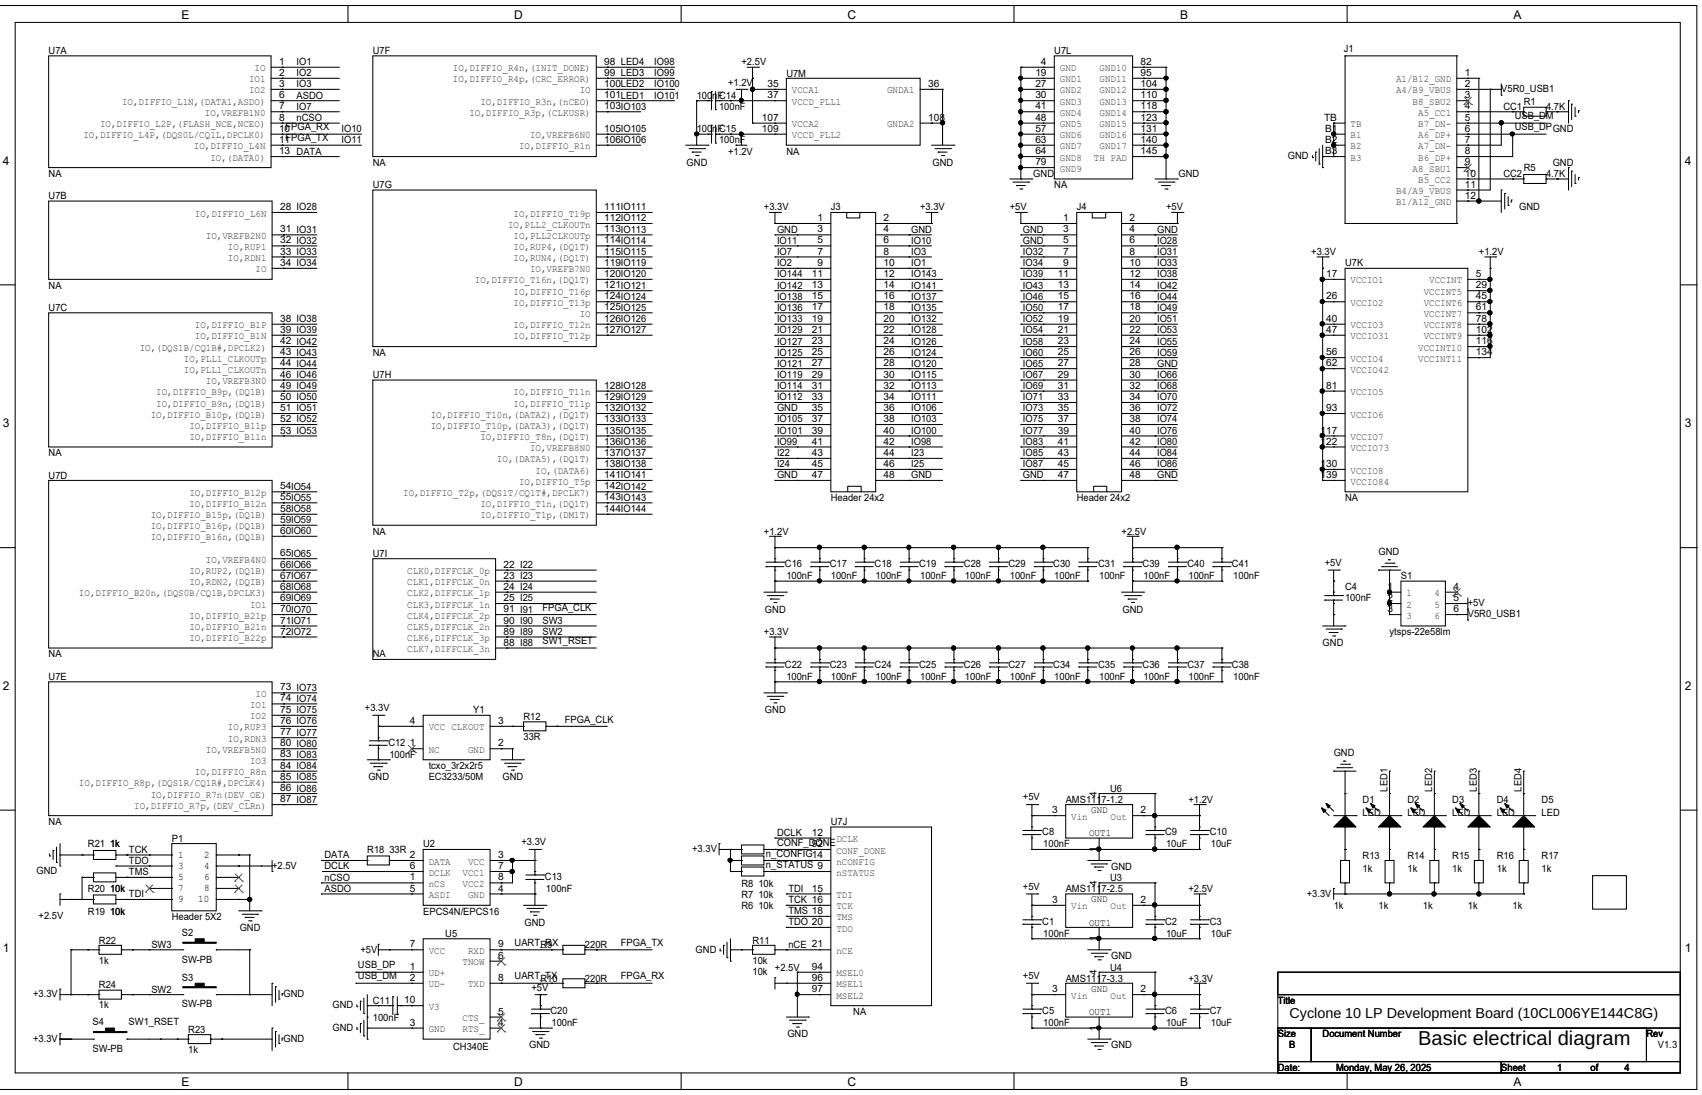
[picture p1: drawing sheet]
<svg xmlns="http://www.w3.org/2000/svg" width="209mm" height="134mm" viewBox="0 0 209 134" stroke-linecap="round" stroke-linejoin="round" font-family="sans-serif">
<defs><g id="words">
<text font-size="2.5" x="174.1" y="128.3">Basic electrical diagram</text>
<text font-size="1.8" x="158.3" y="125">Cyclone 10 LP Development Board (10CL006YE144C8G)</text>
<g font-size="1.5">
<text x="22.3" y="2.3">E</text>
<text x="63.1" y="2.3">D</text>
<text x="104" y="2.3">C</text>
<text x="144.9" y="2.3">B</text>
<text x="185.8" y="2.3">A</text>
<text x=".3" y="20.2">4</text>
<text x="206.8" y="20.2">4</text>
<text x=".3" y="52.4">3</text>
<text x="206.8" y="52.4">3</text>
<text x=".3" y="84.7">2</text>
<text x="206.8" y="84.7">2</text>
<text x=".3" y="116.9">1</text>
<text x="206.8" y="116.9">1</text>
<text x="22.3" y="133.3">E</text>
<text x="63.1" y="133.3">D</text>
<text x="104" y="133.3">C</text>
<text x="144.9" y="133.3">B</text>
<text x="185.8" y="133.3">A</text>
</g>
<g font-size="1.2">
<text x="6" y="6.6">U7A</text>
<text x="34.2" y="8">1</text>
<text x="34.2" y="9.3">2</text>
<text x="34.2" y="10.7">3</text>
<text x="36.4" y="10.7">IO3</text>
<text x="36.4" y="9.4">IO2</text>
<text x="36.4" y="8">IO1</text>
<text x="45.8" y="6.6">U7F</text>
<text x="74.2" y="8">98 LED4</text>
<text x="74.2" y="9.3">99 LED3</text>
<text x="74.2" y="10.7">100LED2</text>
<text x="80.3" y="9.4">IO99</text>
<text x="80.3" y="10.7">IO100</text>
<text x="80.3" y="8">IO98</text>
<text x="89.4" y="10.5">+1.2V</text>
<text x="91" y="8">+2.5V</text>
<text x="94.2" y="10.7">35</text>
<text x="96.5" y="9.4">U7M</text>
<text x="113.9" y="10.7">36</text>
<text x="127.1" y="9.3">19</text>
<text x="127.1" y="10.7">27</text>
<text x="127.8" y="8">4</text>
<text x="129.4" y="6.6">U7L</text>
<text x="140" y="8">82</text>
<text x="140" y="9.3">95</text>
<text x="140" y="10.7">104</text>
<text x="164.9" y="6.4">J1</text>
<text x="179.8" y="9.3">1</text>
<text x="179.8" y="10.7">2</text>
<text x="184.3" y="11.3">V5R0_USB1</text>
<text x="34.2" y="12.1">6</text>
<text x="34.2" y="13.4">7</text>
<text x="34.2" y="14.8">8</text>
<text x="34.2" y="16.2">10</text>
<text x="34.2" y="17.5">11</text>
<text x="35.1" y="16">FPGA_RX</text>
<text x="35.1" y="17.4">FPGA_TX</text>
<text x="36.4" y="13.5">IO7</text>
<text x="36.4" y="12.1">ASDO</text>
<text x="36.4" y="14.9">nCSO</text>
<text x="41.9" y="16.2">IO10</text>
<text x="41.9" y="17.6">IO11</text>
<text x="74.2" y="12.1">101LED1</text>
<text x="74.2" y="13.4">103IO103</text>
<text x="74.2" y="16.2">105IO105</text>
<text x="74.2" y="17.5">106IO106</text>
<text x="80.3" y="12.1">IO101</text>
<text x="85.5" y="16.3">100nFC15</text>
<text x="85.5" y="12.1">100nFC14</text>
<text x="88.3" y="17.6">100nF</text>
<text x="88.3" y="13.5">100nF</text>
<text x="93.5" y="14.8">107</text>
<text x="93.5" y="16.2">109</text>
<text x="94.2" y="12.1">37</text>
<text x="113.9" y="14.8">108</text>
<text x="127.1" y="13.4">41</text>
<text x="127.1" y="14.8">48</text>
<text x="127.1" y="16.2">57</text>
<text x="127.1" y="17.5">63</text>
<text x="127.1" y="12.1">30</text>
<text x="140" y="13.4">118</text>
<text x="140" y="14.8">123</text>
<text x="140" y="16.2">131</text>
<text x="140" y="17.5">140</text>
<text x="140" y="12.1">110</text>
<text x="162.5" y="14.8">TB</text>
<text x="162.6" y="16.2">B1</text>
<text x="162.6" y="17.5">B2</text>
<text x="179.8" y="13.4">4</text>
<text x="179.8" y="16.2">6</text>
<text x="179.8" y="17.5">7</text>
<text x="179.8" y="14.8">5</text>
<text x="179.8" y="12.1">3</text>
<text x="184.5" y="13.5">CC1</text>
<text x="185.9" y="16">USB_DPGND</text>
<text x="185.9" y="14.6">USB_DM</text>
<text x="187" y="12.8">R1</text>
<text x="189.8" y="13.5">4.7K</text>
<text x="6" y="21.7">NA</text>
<text x="34.2" y="18.9">13 DATA</text>
<text x="45.8" y="23.1">U7G</text>
<text x="45.8" y="20.4">NA</text>
<text x="84.3" y="20.4">GND</text>
<text x="89.4" y="19">+1.2V</text>
<text x="96.5" y="19">NA</text>
<text x="114.5" y="20.4">GND</text>
<text x="126.8" y="21.7">GND</text>
<text x="127.1" y="18.9">64</text>
<text x="127.1" y="20.3">79</text>
<text x="129.4" y="23.1">NA</text>
<text x="140" y="18.9">145</text>
<text x="144.7" y="21.7">GND</text>
<text x="158.1" y="19.5">GND</text>
<text x="162.6" y="18.9">B3</text>
<text x="179.8" y="20.3">9</text>
<text x="179.8" y="23">11</text>
<text x="179.8" y="21.7">10</text>
<text x="179.8" y="18.9">8</text>
<text x="184.5" y="21.7">CC2</text>
<text x="187" y="21">R5</text>
<text x="189.8" y="21.7">4.7K</text>
<text x="190.6" y="20.4">GND</text>
<text x="6" y="24.5">U7B</text>
<text x="34.4" y="25.8">28 IO28</text>
<text x="34.4" y="28.5">31 IO31</text>
<text x="34.4" y="29.9">32 IO32</text>
<text x="74.2" y="25.8">111IO111</text>
<text x="74.2" y="27.1">112IO112</text>
<text x="74.2" y="28.5">113IO113</text>
<text x="74.2" y="29.9">114IO114</text>
<text x="93.8" y="25.8">+3.3V</text>
<text x="95.4" y="28.6">GND</text>
<text x="95.4" y="29.9">IO11</text>
<text x="100.3" y="27.1">1</text>
<text x="100.3" y="28.5">3</text>
<text x="100.3" y="29.9">5</text>
<text x="102" y="25.8">J3</text>
<text x="108.5" y="27.1">2</text>
<text x="108.5" y="28.5">4</text>
<text x="108.5" y="29.9">6</text>
<text x="111.8" y="28.6">GND</text>
<text x="111.8" y="29.9">IO10</text>
<text x="112.9" y="25.8">+3.3V</text>
<text x="124" y="25.8">+5V</text>
<text x="125.6" y="28.6">GND</text>
<text x="125.6" y="29.9">GND</text>
<text x="130.5" y="27.1">1</text>
<text x="130.5" y="28.5">3</text>
<text x="130.5" y="29.9">5</text>
<text x="132.2" y="25.8">J4</text>
<text x="138.6" y="27.1">2</text>
<text x="138.6" y="28.5">4</text>
<text x="138.6" y="29.9">6</text>
<text x="142" y="28.6">GND</text>
<text x="142" y="29.9">IO28</text>
<text x="143.1" y="25.8">+5V</text>
<text x="179.8" y="24.4">12</text>
<text x="186.5" y="25.8">GND</text>
<text x="6" y="35.4">NA</text>
<text x="34.4" y="31.2">33 IO33</text>
<text x="34.4" y="32.6">34 IO34</text>
<text x="74.2" y="31.2">115IO115</text>
<text x="74.2" y="32.6">119IO119</text>
<text x="74.2" y="34">120IO120</text>
<text x="74.2" y="35.4">121IO121</text>
<text x="95.4" y="31.3">IO7</text>
<text x="95.4" y="32.7">IO2</text>
<text x="95.4" y="34">IO144</text>
<text x="95.4" y="35.4">IO142</text>
<text x="99.7" y="34">11</text>
<text x="99.7" y="35.4">13</text>
<text x="100.3" y="31.2">7</text>
<text x="100.3" y="32.6">9</text>
<text x="108.5" y="31.2">8</text>
<text x="108.5" y="32.6">10</text>
<text x="108.5" y="34">12</text>
<text x="108.5" y="35.4">14</text>
<text x="111.8" y="32.7">IO1</text>
<text x="111.8" y="31.3">IO3</text>
<text x="111.8" y="35.4">IO141</text>
<text x="111.8" y="34">IO143</text>
<text x="125.6" y="31.3">IO32</text>
<text x="125.6" y="32.7">IO34</text>
<text x="125.6" y="34">IO39</text>
<text x="125.6" y="35.4">IO43</text>
<text x="129.8" y="34">11</text>
<text x="129.8" y="35.4">13</text>
<text x="130.5" y="31.2">7</text>
<text x="130.5" y="32.6">9</text>
<text x="138.6" y="31.2">8</text>
<text x="138.6" y="32.6">10</text>
<text x="138.6" y="34">12</text>
<text x="138.6" y="35.4">14</text>
<text x="142" y="31.3">IO31</text>
<text x="142" y="32.7">IO33</text>
<text x="142" y="34">IO38</text>
<text x="142" y="35.4">IO42</text>
<text x="161" y="31.3">+3.3V</text>
<text x="162.8" y="34">17</text>
<text x="165.1" y="32.7">U7K</text>
<text x="181.1" y="34">5</text>
<text x="181.1" y="35.4">29</text>
<text x="181.5" y="31.3">+1.2V</text>
<text x="6" y="38.2">U7C</text>
<text x="34.4" y="39.5">38 IO38</text>
<text x="34.4" y="40.9">39 IO39</text>
<text x="74.2" y="36.7">124IO124</text>
<text x="74.2" y="38.1">125IO125</text>
<text x="74.2" y="39.5">126IO126</text>
<text x="74.2" y="40.9">127IO127</text>
<text x="95.4" y="36.8">IO138</text>
<text x="95.4" y="38.1">IO136</text>
<text x="95.4" y="39.5">IO133</text>
<text x="95.4" y="40.9">IO129</text>
<text x="99.7" y="36.7">15</text>
<text x="99.7" y="38.1">17</text>
<text x="99.7" y="39.5">19</text>
<text x="99.7" y="40.9">21</text>
<text x="108.5" y="36.7">16</text>
<text x="108.5" y="38.1">18</text>
<text x="108.5" y="39.5">20</text>
<text x="108.5" y="40.9">22</text>
<text x="111.8" y="40.9">IO128</text>
<text x="111.8" y="39.5">IO132</text>
<text x="111.8" y="38.1">IO135</text>
<text x="111.8" y="36.8">IO137</text>
<text x="125.6" y="36.8">IO46</text>
<text x="125.6" y="38.1">IO50</text>
<text x="125.6" y="39.5">IO52</text>
<text x="125.6" y="40.9">IO54</text>
<text x="129.8" y="36.7">15</text>
<text x="129.8" y="38.1">17</text>
<text x="129.8" y="39.5">19</text>
<text x="129.8" y="40.9">21</text>
<text x="138.6" y="36.7">16</text>
<text x="138.6" y="38.1">18</text>
<text x="138.6" y="39.5">20</text>
<text x="138.6" y="40.9">22</text>
<text x="142" y="36.8">IO44</text>
<text x="142" y="38.1">IO49</text>
<text x="142" y="39.5">IO51</text>
<text x="142" y="40.9">IO53</text>
<text x="162.8" y="36.7">26</text>
<text x="162.8" y="39.5">40</text>
<text x="162.8" y="40.9">47</text>
<text x="181.1" y="36.7">45</text>
<text x="181.1" y="38.1">61</text>
<text x="181.1" y="39.5">78</text>
<text x="181.1" y="40.9">102</text>
<text x="34.4" y="42.2">42 IO42</text>
<text x="34.4" y="43.6">43 IO43</text>
<text x="34.4" y="45">44 IO44</text>
<text x="34.4" y="46.4">46 IO46</text>
<text x="34.4" y="47.7">49 IO49</text>
<text x="45.8" y="46.4">U7H</text>
<text x="45.8" y="43.7">NA</text>
<text x="74.2" y="47.7">128IO128</text>
<text x="95.4" y="42.3">IO127</text>
<text x="95.4" y="43.6">IO125</text>
<text x="95.4" y="45">IO121</text>
<text x="95.4" y="46.4">IO119</text>
<text x="95.4" y="47.8">IO114</text>
<text x="99.7" y="42.2">23</text>
<text x="99.7" y="43.6">25</text>
<text x="99.7" y="45">27</text>
<text x="99.7" y="46.4">29</text>
<text x="99.7" y="47.7">31</text>
<text x="108.5" y="42.2">24</text>
<text x="108.5" y="43.6">26</text>
<text x="108.5" y="45">28</text>
<text x="108.5" y="46.4">30</text>
<text x="108.5" y="47.7">32</text>
<text x="111.8" y="47.8">IO113</text>
<text x="111.8" y="43.6">IO124</text>
<text x="111.8" y="45">IO120</text>
<text x="111.8" y="46.4">IO115</text>
<text x="111.8" y="42.3">IO126</text>
<text x="125.6" y="42.3">IO58</text>
<text x="125.6" y="43.6">IO60</text>
<text x="125.6" y="45">IO65</text>
<text x="125.6" y="46.4">IO67</text>
<text x="125.6" y="47.8">IO69</text>
<text x="129.8" y="42.2">23</text>
<text x="129.8" y="43.6">25</text>
<text x="129.8" y="45">27</text>
<text x="129.8" y="46.4">29</text>
<text x="129.8" y="47.7">31</text>
<text x="138.6" y="42.2">24</text>
<text x="138.6" y="43.6">26</text>
<text x="138.6" y="45">28</text>
<text x="138.6" y="46.4">30</text>
<text x="138.6" y="47.7">32</text>
<text x="142" y="42.3">IO55</text>
<text x="142" y="43.6">IO59</text>
<text x="142" y="46.4">IO66</text>
<text x="142" y="47.8">IO68</text>
<text x="142" y="45">GND</text>
<text x="162.8" y="43.6">56</text>
<text x="162.8" y="45">62</text>
<text x="162.8" y="47.7">81</text>
<text x="181.1" y="42.2">116</text>
<text x="181.1" y="43.6">134</text>
<text x="34.4" y="49.1">50 IO50</text>
<text x="34.4" y="50.5">51 IO51</text>
<text x="34.4" y="51.8">52 IO52</text>
<text x="34.4" y="53.2">53 IO53</text>
<text x="74.2" y="49.1">129IO129</text>
<text x="74.2" y="50.5">132IO132</text>
<text x="74.2" y="51.8">133IO133</text>
<text x="74.2" y="53.2">135IO135</text>
<text x="95.4" y="49.1">IO112</text>
<text x="95.4" y="51.9">IO105</text>
<text x="95.4" y="50.5">GND</text>
<text x="95.4" y="53.3">IO101</text>
<text x="99.7" y="49.1">33</text>
<text x="99.7" y="50.5">35</text>
<text x="99.7" y="51.8">37</text>
<text x="99.7" y="53.2">39</text>
<text x="108.5" y="49.1">34</text>
<text x="108.5" y="50.5">36</text>
<text x="108.5" y="51.8">38</text>
<text x="108.5" y="53.2">40</text>
<text x="111.8" y="50.5">IO106</text>
<text x="111.8" y="49.1">IO111</text>
<text x="111.8" y="51.9">IO103</text>
<text x="111.8" y="53.3">IO100</text>
<text x="125.6" y="49.1">IO71</text>
<text x="125.6" y="50.5">IO73</text>
<text x="125.6" y="51.9">IO75</text>
<text x="125.6" y="53.3">IO77</text>
<text x="129.8" y="49.1">33</text>
<text x="129.8" y="50.5">35</text>
<text x="129.8" y="51.8">37</text>
<text x="129.8" y="53.2">39</text>
<text x="138.6" y="49.1">34</text>
<text x="138.6" y="50.5">36</text>
<text x="138.6" y="51.8">38</text>
<text x="138.6" y="53.2">40</text>
<text x="142" y="49.1">IO70</text>
<text x="142" y="50.5">IO72</text>
<text x="142" y="51.9">IO74</text>
<text x="142" y="53.3">IO76</text>
<text x="162.1" y="53.2">117</text>
<text x="162.8" y="50.5">93</text>
<text x="6" y="56">NA</text>
<text x="6" y="58.8">U7D</text>
<text x="74.2" y="54.6">136IO136</text>
<text x="74.2" y="56">137IO137</text>
<text x="74.2" y="57.3">138IO138</text>
<text x="74.2" y="58.7">141IO141</text>
<text x="95.4" y="58.7">GND</text>
<text x="95.4" y="57.4">I24</text>
<text x="95.4" y="54.6">IO99</text>
<text x="95.4" y="56">I22</text>
<text x="99.7" y="54.6">41</text>
<text x="99.7" y="56">43</text>
<text x="99.7" y="57.3">45</text>
<text x="99.7" y="58.7">47</text>
<text x="108.5" y="54.6">42</text>
<text x="108.5" y="56">44</text>
<text x="108.5" y="57.3">46</text>
<text x="108.5" y="58.7">48</text>
<text x="111.8" y="58.7">GND</text>
<text x="111.8" y="56">I23</text>
<text x="111.8" y="57.4">I25</text>
<text x="111.8" y="54.6">IO98</text>
<text x="125.6" y="54.6">IO83</text>
<text x="125.6" y="56">IO85</text>
<text x="125.6" y="57.4">IO87</text>
<text x="125.6" y="58.7">GND</text>
<text x="129.8" y="54.6">41</text>
<text x="129.8" y="56">43</text>
<text x="129.8" y="57.3">45</text>
<text x="129.8" y="58.7">47</text>
<text x="138.6" y="54.6">42</text>
<text x="138.6" y="56">44</text>
<text x="138.6" y="57.3">46</text>
<text x="138.6" y="58.7">48</text>
<text x="142" y="54.6">IO80</text>
<text x="142" y="56">IO84</text>
<text x="142" y="57.4">IO86</text>
<text x="142" y="58.7">GND</text>
<text x="162.1" y="54.6">122</text>
<text x="162.1" y="57.3">130</text>
<text x="162.1" y="58.7">139</text>
<text x="34.4" y="60.1">54IO54</text>
<text x="34.4" y="61.4">55IO55</text>
<text x="34.4" y="62.8">58IO58</text>
<text x="34.4" y="64.2">59IO59</text>
<text x="34.4" y="65.5">60IO60</text>
<text x="45.8" y="65.6">NA</text>
<text x="74.2" y="60.1">142IO142</text>
<text x="74.2" y="61.4">143IO143</text>
<text x="74.2" y="62.8">144IO144</text>
<text x="93.8" y="65.6">+1.2V</text>
<text x="102" y="61.5">Header 24x2</text>
<text x="132.2" y="61.5">Header 24x2</text>
<text x="137.7" y="65.6">+2.5V</text>
<text x="165.1" y="61.5">NA</text>
<text x="34.4" y="68.3">65IO65</text>
<text x="34.4" y="69.7">66IO66</text>
<text x="34.4" y="71">67IO67</text>
<text x="45.8" y="68.4">U7I</text>
<text x="61.8" y="71">23 I23</text>
<text x="61.8" y="69.7">22 I22</text>
<text x="96.4" y="69.6">C16</text>
<text x="96.5" y="71.1">100nF</text>
<text x="101.9" y="69.6">C17</text>
<text x="102" y="71.1">100nF</text>
<text x="107.4" y="69.6">C18</text>
<text x="107.5" y="71.1">100nF</text>
<text x="112.8" y="69.6">C19</text>
<text x="112.9" y="71.1">100nF</text>
<text x="118.3" y="69.6">C28</text>
<text x="118.4" y="71.1">100nF</text>
<text x="123.8" y="69.6">C29</text>
<text x="124" y="71.1">100nF</text>
<text x="129.3" y="69.6">C30</text>
<text x="129.4" y="71.1">100nF</text>
<text x="134.8" y="69.6">C31</text>
<text x="134.9" y="71.1">100nF</text>
<text x="140.3" y="69.6">C39</text>
<text x="140.4" y="71.1">100nF</text>
<text x="145.8" y="69.6">C40</text>
<text x="145.9" y="71.1">100nF</text>
<text x="151.2" y="69.6">C41</text>
<text x="151.4" y="71.1">100nF</text>
<text x="162.6" y="69.5">+5V</text>
<text x="169.2" y="68.1">GND</text>
<text x="172" y="71.1">S1</text>
<text x="34.4" y="72.4">68IO68</text>
<text x="34.4" y="73.8">69IO69</text>
<text x="34.4" y="75.1">70IO70</text>
<text x="34.4" y="76.5">71IO71</text>
<text x="34.4" y="77.9">72IO72</text>
<text x="61.8" y="77.9">89 I89</text>
<text x="61.8" y="76.5">90 I90</text>
<text x="61.8" y="75.1">91 I91</text>
<text x="61.8" y="73.8">25 I25</text>
<text x="61.8" y="72.4">24 I24</text>
<text x="66.6" y="77.9">SW2</text>
<text x="66.6" y="76.6">SW3</text>
<text x="66.6" y="75">FPGA_CLK</text>
<text x="93.8" y="78">+3.3V</text>
<text x="93.9" y="75.2">GND</text>
<text x="137.8" y="75.2">GND</text>
<text x="165.1" y="72.5">C4</text>
<text x="165.1" y="73.8">100nF</text>
<text x="170.3" y="72.4">1</text>
<text x="170.3" y="73.8">2</text>
<text x="170.3" y="75.1">3</text>
<text x="170.6" y="78">ytsps-22e58lm</text>
<text x="178.4" y="73.8">5</text>
<text x="178.4" y="72.4">4</text>
<text x="178.4" y="75.1">6</text>
<text x="180.2" y="74.4">+5V</text>
<text x="180.2" y="75.8">V5R0_USB1</text>
<text x="6" y="80.7">NA</text>
<text x="6" y="83.4">U7E</text>
<text x="45.8" y="80.7">NA</text>
<text x="61.8" y="79.2">88 I88</text>
<text x="66.6" y="79.1">SW1_RSET</text>
<text x="96.4" y="82">C22</text>
<text x="96.5" y="83.4">100nF</text>
<text x="101.9" y="82">C23</text>
<text x="102" y="83.4">100nF</text>
<text x="107.4" y="82">C24</text>
<text x="107.5" y="83.4">100nF</text>
<text x="112.8" y="82">C25</text>
<text x="112.9" y="83.4">100nF</text>
<text x="118.3" y="82">C26</text>
<text x="118.4" y="83.4">100nF</text>
<text x="123.8" y="82">C27</text>
<text x="124" y="83.4">100nF</text>
<text x="129.3" y="82">C34</text>
<text x="129.4" y="83.4">100nF</text>
<text x="134.8" y="82">C35</text>
<text x="134.9" y="83.4">100nF</text>
<text x="140.3" y="82">C36</text>
<text x="140.4" y="83.4">100nF</text>
<text x="145.8" y="82">C37</text>
<text x="145.9" y="83.4">100nF</text>
<text x="151.2" y="82">C38</text>
<text x="151.4" y="83.4">100nF</text>
<text x="162.3" y="79.3">GND</text>
<text x="34.4" y="84.8">73 IO73</text>
<text x="34.4" y="86.1">74 IO74</text>
<text x="34.4" y="87.5">75 IO75</text>
<text x="34.4" y="88.9">76 IO76</text>
<text x="44.8" y="87.3">+3.3V</text>
<text x="50.3" y="88.9">4</text>
<text x="58.1" y="87.5">Y1</text>
<text x="61.1" y="88.9">3</text>
<text x="64.3" y="88.4">R12</text>
<text x="69.3" y="88.7">FPGA_CLK</text>
<text x="93.9" y="87.5">GND</text>
<text x="34.4" y="90.3">77 IO77</text>
<text x="34.4" y="91.6">80 IO80</text>
<text x="34.4" y="93">83 IO83</text>
<text x="34.4" y="94.4">84 IO84</text>
<text x="34.4" y="95.7">85 IO85</text>
<text x="45.2" y="95.8">GND</text>
<text x="47.7" y="91.5">C12</text>
<text x="47.8" y="93">100nF</text>
<text x="50.3" y="91.6">1</text>
<text x="52.6" y="95.8">EC3233/50M</text>
<text x="52.6" y="94.4">tcxo_3r2x2r5</text>
<text x="61.1" y="91.6">2</text>
<text x="61.7" y="95.8">GND</text>
<text x="64.3" y="90.8">33R</text>
<text x="163.7" y="92.8">GND</text>
<text x="6" y="101.3">NA</text>
<text x="34.4" y="97.1">86 IO86</text>
<text x="34.4" y="98.5">87 IO87</text>
<text x="102" y="101.3">U7J</text>
<text x="125.6" y="98.3">+5V</text>
<text x="129.2" y="99.8">3</text>
<text x="130.8" y="98.6">AMS1117-1.2</text>
<text x="133.9" y="99.8">GND</text>
<text x="134.6" y="97.8" transform="rotate(-90 134.6 97.8)">4</text>
<text x="136.3" y="97.2">U6</text>
<text x="140" y="99.8">2</text>
<text x="145.9" y="98.6">+1.2V</text>
<text x="167.3" y="98.6">D1</text>
<text x="167.3" y="100.2">LED</text>
<text x="170.3" y="97.2" transform="rotate(-90 170.3 97.2)">LED1</text>
<text x="172.8" y="98.6">D2</text>
<text x="172.8" y="100.2">LED</text>
<text x="175.8" y="97.2" transform="rotate(-90 175.8 97.2)">LED2</text>
<text x="178.3" y="98.6">D3</text>
<text x="178.3" y="100.2">LED</text>
<text x="181.3" y="97.2" transform="rotate(-90 181.3 97.2)">LED3</text>
<text x="183.7" y="98.6">D4</text>
<text x="183.7" y="100.2">LED</text>
<text x="186.8" y="97.2" transform="rotate(-90 186.8 97.2)">LED4</text>
<text x="189.2" y="98.6">D5</text>
<text x="189.2" y="100.2">LED</text>
<text x="4.5" y="107.3">GND</text>
<text x="10.8" y="104">R21 1k</text>
<text x="15.8" y="104.7">TCK</text>
<text x="15.8" y="106">TDO</text>
<text x="15.8" y="107.4">TMS</text>
<text x="21.1" y="103.3">P1</text>
<text x="21.9" y="105.3">1</text>
<text x="21.9" y="106.6">3</text>
<text x="21.9" y="108">5</text>
<text x="25.1" y="105.3">2</text>
<text x="25.1" y="106.6">4</text>
<text x="25.1" y="108">6</text>
<text x="33.4" y="106.6">+2.5V</text>
<text x="39.8" y="105.4">DATA</text>
<text x="39.8" y="106.7">DCLK</text>
<text x="45.1" y="104.7">R18 33R</text>
<text x="50.3" y="105.3">2</text>
<text x="50.3" y="106.7">6</text>
<text x="51.9" y="104">U2</text>
<text x="61.1" y="105.3">3</text>
<text x="61.1" y="106.7">7</text>
<text x="64" y="103.8">+3.3V</text>
<text x="66.9" y="108">C13</text>
<text x="85" y="104.6">+3.3V</text>
<text x="94" y="105.2">n_CONFIG14</text>
<text x="94" y="106.5">n_STATUS 9</text>
<text x="95.4" y="102.6">DCLK</text>
<text x="95.4" y="103.8">CONF_DONE</text>
<text x="99.7" y="102.6">12</text>
<text x="99.7" y="104">92</text>
<text x="127.9" y="102.5">C8</text>
<text x="128.1" y="104">100nF</text>
<text x="133.7" y="102.7">OUT1</text>
<text x="134.6" y="104.5" transform="rotate(-90 134.6 104.5)">1</text>
<text x="136.4" y="106.8">GND</text>
<text x="143" y="102.5">C9</text>
<text x="143.1" y="104">10uF</text>
<text x="148.5" y="102.5">C10</text>
<text x="148.6" y="104">10uF</text>
<text x="167.3" y="105.4">R13</text>
<text x="167.3" y="107">1k</text>
<text x="172.8" y="105.4">R14</text>
<text x="172.8" y="107">1k</text>
<text x="178.3" y="105.4">R15</text>
<text x="178.3" y="107">1k</text>
<text x="183.7" y="105.4">R16</text>
<text x="183.7" y="107">1k</text>
<text x="189.2" y="105.4">R17</text>
<text x="189.2" y="107">1k</text>
<text x="4.7" y="112.8">+2.5V</text>
<text x="10.8" y="109.5">R20 10k</text>
<text x="10.8" y="112.3">R19 10k</text>
<text x="15.8" y="110.2">TDI</text>
<text x="21.1" y="112.9">Header 5X2</text>
<text x="21.9" y="109.4">7</text>
<text x="21.9" y="110.7">9</text>
<text x="24.3" y="110.7">10</text>
<text x="25.1" y="109.4">8</text>
<text x="39.8" y="108.1">nCSO</text>
<text x="39.8" y="109.5">ASDO</text>
<text x="50.3" y="108.1">1</text>
<text x="50.3" y="109.4">5</text>
<text x="51.9" y="112.3">EPCS4N/EPCS16</text>
<text x="61.1" y="109.4">4</text>
<text x="61.1" y="108.1">8</text>
<text x="64.4" y="113.6">GND</text>
<text x="67" y="109.5">100nF</text>
<text x="91" y="111.5">R6 10k</text>
<text x="91" y="108.8">R8 10k</text>
<text x="91" y="110.2">R7 10k</text>
<text x="96.8" y="109.5">TDI</text>
<text x="96.8" y="110.9">TCK 16</text>
<text x="96.8" y="112.2">TMS 18</text>
<text x="96.8" y="113.6">TDO 20</text>
<text x="99.7" y="109.4">15</text>
<text x="125.6" y="109.2">+5V</text>
<text x="127.9" y="113.5">C1</text>
<text x="129.2" y="110.8">3</text>
<text x="130.8" y="109.5">AMS1117-2.5</text>
<text x="133.7" y="113.6">OUT1</text>
<text x="133.9" y="110.7">GND</text>
<text x="134.6" y="108.8" transform="rotate(-90 134.6 108.8)">4</text>
<text x="136.3" y="108.1">U3</text>
<text x="140" y="110.8">2</text>
<text x="143" y="113.5">C2</text>
<text x="145.9" y="109.5">+2.5V</text>
<text x="148.5" y="113.5">C3</text>
<text x="160.4" y="110.1">+3.3V</text>
<text x="163.7" y="111.5">1k</text>
<text x="169.2" y="111.5">1k</text>
<text x="174.7" y="111.5">1k</text>
<text x="180.2" y="111.5">1k</text>
<text x="185.7" y="111.5">1k</text>
<text x="12.1" y="115.8">R22</text>
<text x="12.1" y="118.3">1k</text>
<text x="18.6" y="116.3">SW3</text>
<text x="22.3" y="114.9">S2</text>
<text x="22.3" y="118.2">SW-PB</text>
<text x="29.4" y="114.3">GND</text>
<text x="43.9" y="118.9">USB_DP</text>
<text x="44.2" y="116.9">+5V</text>
<text x="50.3" y="119">1</text>
<text x="50.3" y="116.3">7</text>
<text x="54.7" y="115">U5</text>
<text x="61.1" y="117.7">6</text>
<text x="61.1" y="116.3">9</text>
<text x="63.2" y="116.1">UART_RX</text>
<text x="66.3" y="116.4">R9</text>
<text x="71.8" y="116.4">220R</text>
<text x="76.2" y="116.1">FPGA_TX</text>
<text x="85.4" y="116.9">GND</text>
<text x="92.4" y="115.8">R11</text>
<text x="92.4" y="119.7">10k</text>
<text x="92.4" y="118.3">10k</text>
<text x="95.1" y="119.1">+2.5V</text>
<text x="96.8" y="116.3">nCE 21</text>
<text x="99.7" y="119">94</text>
<text x="128.1" y="115">100nF</text>
<text x="134.6" y="119.7" transform="rotate(-90 134.6 119.7)">4</text>
<text x="134.6" y="115.5" transform="rotate(-90 134.6 115.5)">1</text>
<text x="136.3" y="119.1">U4</text>
<text x="136.4" y="117.7">GND</text>
<text x="143.1" y="115">10uF</text>
<text x="148.6" y="115">10uF</text>
<text x="4.1" y="122.4">+3.3V</text>
<text x="11.3" y="125.8">S4</text>
<text x="12.1" y="121.3">R24</text>
<text x="12.1" y="123.8">1k</text>
<text x="15.8" y="125.9">SW1_RSET</text>
<text x="18.6" y="121.8">SW2</text>
<text x="22.3" y="120.4">S3</text>
<text x="22.3" y="123.7">SW-PB</text>
<text x="34.8" y="122.4">GND</text>
<text x="40.8" y="123.8">GND</text>
<text x="43.9" y="120.2">USB_DM</text>
<text x="45.8" y="123.2">C11</text>
<text x="45.8" y="125.3">100nF</text>
<text x="49.6" y="123.1">10</text>
<text x="50.3" y="120.4">2</text>
<text x="50.3" y="125.9">3</text>
<text x="61.1" y="125.9">4</text>
<text x="61.1" y="124.5">5</text>
<text x="61.1" y="120.4">8</text>
<text x="63.2" y="120.2">UART_TX</text>
<text x="65.2" y="121.6">+5V</text>
<text x="66.3" y="120.5">R10</text>
<text x="67.6" y="124.5">C20</text>
<text x="67.7" y="126">100nF</text>
<text x="71.8" y="120.5">220R</text>
<text x="76.2" y="120.2">FPGA_RX</text>
<text x="99.7" y="120.4">96</text>
<text x="99.7" y="121.8">97</text>
<text x="104.7" y="124.6">NA</text>
<text x="125.6" y="120.2">+5V</text>
<text x="127.9" y="124.5">C5</text>
<text x="128.1" y="126">100nF</text>
<text x="129.2" y="121.8">3</text>
<text x="130.8" y="120.5">AMS1117-3.3</text>
<text x="133.7" y="124.6">OUT1</text>
<text x="133.9" y="121.7">GND</text>
<text x="140" y="121.8">2</text>
<text x="143" y="124.5">C6</text>
<text x="143.1" y="126">10uF</text>
<text x="145.9" y="120.5">+3.3V</text>
<text x="148.5" y="124.5">C7</text>
<text x="148.6" y="126">10uF</text>
<text x="156.8" y="123.2">Title</text>
<text x="4.1" y="127.9">+3.3V</text>
<text x="11.3" y="129.1">SW-PB</text>
<text x="23.1" y="126.8">R23</text>
<text x="23.1" y="129.2">1k</text>
<text x="34.8" y="127.9">GND</text>
<text x="40.8" y="126.5">GND</text>
<text x="55.6" y="128.9">CH340E</text>
<text x="64.9" y="128.7">GND</text>
<text x="96.6" y="127.3">GND</text>
<text x="134.6" y="126.5" transform="rotate(-90 134.6 126.5)">1</text>
<text x="136.4" y="128.7">GND</text>
<text x="156.8" y="127.3">Size</text>
<text x="156.8" y="131.4">Date:</text>
<text x="158.2" y="128.7">B</text>
<text x="162.3" y="127.3">Document Number</text>
<text x="164" y="131.4">Monday, May 26, 2025</text>
<text x="184.3" y="131.4">Sheet</text>
<text x="191.1" y="131.4">1</text>
<text x="195.2" y="131.4">of</text>
<text x="199.4" y="131.4">4</text>
<text x="202.1" y="127.3">Rev</text>
<text x="203.5" y="128.7">V1.3</text>
</g>
<g font-size="1.2" fill="#333">
<text x="30.6" y="10.1">IO1</text>
<text x="30.6" y="11.5">IO2</text>
<text x="31.2" y="8.8">IO</text>
<text x="55.6" y="8.8">IO,DIFFIO_R4n,(INIT_DONE)</text>
<text x="55.6" y="10.1">IO,DIFFIO_R4p,(CRC_ERROR)</text>
<text x="71.2" y="11.5">IO</text>
<text x="97.2" y="11.5">VCCA1</text>
<text x="108.9" y="11.5">GNDA1</text>
<text x="130.1" y="8.8">GND</text>
<text x="130.1" y="10.1">GND1</text>
<text x="130.1" y="11.5">GND2</text>
<text x="135" y="8.8">GND10</text>
<text x="135" y="10.1">GND11</text>
<text x="135" y="11.5">GND12</text>
<text x="171.4" y="10.1">A1/B12_GND</text>
<text x="171.4" y="11.5">A4/B9_VBUS</text>
<text x="10.2" y="17">IO,DIFFIO_L4P,(DQS0L/CQ1L,DPCLK0)</text>
<text x="12.3" y="15.6">IO,DIFFIO_L2P,(FLASH_NCE,NCEO)</text>
<text x="15" y="12.9">IO,DIFFIO_L1N,(DATA1,ASDO)</text>
<text x="25.1" y="14.2">IO,VREFB1N0</text>
<text x="57.6" y="14.2">IO,DIFFIO_R3p,(CLKUSR)</text>
<text x="59" y="12.9">IO,DIFFIO_R3n,(nCEO)</text>
<text x="65.1" y="17">IO,VREFB6N0</text>
<text x="97.2" y="12.9">VCCD_PLL1</text>
<text x="97.2" y="15.6">VCCA2</text>
<text x="97.2" y="17">VCCD_PLL2</text>
<text x="108.9" y="15.6">GNDA2</text>
<text x="130.1" y="14.2">GND4</text>
<text x="130.1" y="15.6">GND5</text>
<text x="130.1" y="17">GND6</text>
<text x="130.1" y="12.9">GND3</text>
<text x="135" y="14.2">GND14</text>
<text x="135" y="15.6">GND15</text>
<text x="135" y="17">GND16</text>
<text x="135" y="12.9">GND13</text>
<text x="165.8" y="15.6">TB</text>
<text x="165.8" y="17">B1</text>
<text x="173.4" y="12.9">B8_SBU2</text>
<text x="174.1" y="14.2">A5_CC1</text>
<text x="174.1" y="17">A6_DP+</text>
<text x="174.1" y="15.6">B7_DN-</text>
<text x="23.8" y="18.3">IO,DIFFIO_L4N</text>
<text x="25.8" y="19.7">IO,(DATA0)</text>
<text x="63.7" y="18.3">IO,DIFFIO_R1n</text>
<text x="130.1" y="19.7">GND8</text>
<text x="130.1" y="18.3">GND7</text>
<text x="130.1" y="21.1">GND9</text>
<text x="134.3" y="19.7">TH PAD</text>
<text x="135" y="18.3">GND17</text>
<text x="165.8" y="18.3">B2</text>
<text x="165.8" y="19.7">B3</text>
<text x="171.4" y="23.8">B4/A9_VBUS</text>
<text x="173.4" y="21.1">A8_SBU1</text>
<text x="174.1" y="18.3">A7_DN-</text>
<text x="174.1" y="22.5">B5_CC2</text>
<text x="174.1" y="19.7">B6_DP+</text>
<text x="23.9" y="26.6">IO,DIFFIO_L6N</text>
<text x="25.3" y="29.3">IO,VREFB2N0</text>
<text x="62.4" y="27.9">IO,PLL2_CLKOUTn</text>
<text x="63" y="26.6">IO,DIFFIO_T19p</text>
<text x="63" y="29.3">IO,PLL2CLKOUTp</text>
<text x="171.4" y="25.2">B1/A12_GND</text>
<text x="28" y="30.7">IO,RUP1</text>
<text x="28" y="32">IO,RDN1</text>
<text x="31.4" y="33.4">IO</text>
<text x="58.3" y="34.8">IO,DIFFIO_T16n,(DQ1T)</text>
<text x="63" y="30.7">IO,RUP4,(DQ1T)</text>
<text x="63" y="32">IO,RUN4,(DQ1T)</text>
<text x="65.1" y="33.4">IO,VREFB7N0</text>
<text x="165.8" y="34.8">VCCIO1</text>
<text x="175.4" y="34.8">VCCINT</text>
<text x="23.9" y="40.3">IO,DIFFIO_B1P</text>
<text x="23.9" y="41.7">IO,DIFFIO_B1N</text>
<text x="63" y="36.2">IO,DIFFIO_T16p</text>
<text x="63" y="37.6">IO,DIFFIO_T13p</text>
<text x="63" y="40.3">IO,DIFFIO_T12n</text>
<text x="63" y="41.7">IO,DIFFIO_T12p</text>
<text x="71.2" y="38.9">IO</text>
<text x="165.8" y="37.6">VCCIO2</text>
<text x="165.8" y="40.3">VCCIO3</text>
<text x="165.8" y="41.7">VCCIO31</text>
<text x="174.8" y="36.2">VCCINT5</text>
<text x="174.8" y="37.6">VCCINT6</text>
<text x="174.8" y="38.9">VCCINT7</text>
<text x="174.8" y="40.3">VCCINT8</text>
<text x="174.8" y="41.7">VCCINT9</text>
<text x="17.1" y="43.1">IO,(DQS1B/CQ1B#,DPCLK2)</text>
<text x="22.6" y="44.4">IO,PLL1_CLKOUTp</text>
<text x="22.6" y="45.8">IO,PLL1_CLKOUTn</text>
<text x="25.3" y="47.2">IO,VREFB3N0</text>
<text x="165.8" y="44.4">VCCIO4</text>
<text x="165.8" y="45.8">VCCIO42</text>
<text x="174.1" y="43.1">VCCINT10</text>
<text x="174.1" y="44.4">VCCINT11</text>
<text x="18.5" y="51.3">IO,DIFFIO_B10p,(DQ1B)</text>
<text x="19.2" y="48.5">IO,DIFFIO_B9p,(DQ1B)</text>
<text x="19.2" y="49.9">IO,DIFFIO_B9n,(DQ1B)</text>
<text x="23.2" y="52.6">IO,DIFFIO_B11p</text>
<text x="52.9" y="51.3">IO,DIFFIO_T10n,(DATA2),(DQ1T)</text>
<text x="52.9" y="52.6">IO,DIFFIO_T10p,(DATA3),(DQ1T)</text>
<text x="63" y="48.5">IO,DIFFIO_T11n</text>
<text x="63" y="49.9">IO,DIFFIO_T11p</text>
<text x="165.8" y="48.5">VCCIO5</text>
<text x="165.8" y="51.3">VCCIO6</text>
<text x="23.2" y="54">IO,DIFFIO_B11n</text>
<text x="59" y="54">IO,DIFFIO_T8n,(DQ1T)</text>
<text x="61" y="56.8">IO,(DATA5),(DQ1T)</text>
<text x="63.7" y="59.5">IO,DIFFIO_T5p</text>
<text x="65.1" y="55.4">IO,VREFB8N0</text>
<text x="65.7" y="58.1">IO,(DATA6)</text>
<text x="165.8" y="54">VCCIO7</text>
<text x="165.8" y="55.4">VCCIO73</text>
<text x="165.8" y="58.1">VCCIO8</text>
<text x="165.8" y="59.5">VCCIO84</text>
<text x="18.5" y="63.6">IO,DIFFIO_B15p,(DQ1B)</text>
<text x="18.5" y="65">IO,DIFFIO_B16p,(DQ1B)</text>
<text x="23.2" y="60.9">IO,DIFFIO_B12p</text>
<text x="23.2" y="62.2">IO,DIFFIO_B12n</text>
<text x="49.5" y="60.9">IO,DIFFIO_T2p,(DQS1T/CQ1T#,DPCLK7)</text>
<text x="59" y="62.2">IO,DIFFIO_T1n,(DQ1T)</text>
<text x="59" y="63.6">IO,DIFFIO_T1p,(DM1T)</text>
<text x="18.5" y="66.3">IO,DIFFIO_B16n,(DQ1B)</text>
<text x="23.2" y="70.5">IO,RUP2,(DQ1B)</text>
<text x="23.2" y="71.8">IO,RDN2,(DQIB)</text>
<text x="25.3" y="69.1">IO,VREFB4N0</text>
<text x="50" y="71.8">CLK1,DIFFCLK_0n</text>
<text x="50" y="70.5">CLK0,DIFFCLK_0p</text>
<text x="9.7" y="73.2">IO,DIFFIO_B20n,(DQS0B/CQ1B,DPCLK3)</text>
<text x="23.2" y="75.9">IO,DIFFIO_B21p</text>
<text x="23.2" y="77.3">IO,DIFFIO_B21n</text>
<text x="30.7" y="74.6">IO1</text>
<text x="50" y="77.3">CLK5,DIFFCLK_2n</text>
<text x="50" y="75.9">CLK4,DIFFCLK_2p</text>
<text x="50" y="74.6">CLK3,DIFFCLK_1n</text>
<text x="50" y="73.2">CLK2,DIFFCLK_1p</text>
<text x="172.6" y="73.2">1</text>
<text x="172.6" y="74.6">2</text>
<text x="172.6" y="75.9">3</text>
<text x="176.1" y="74.6">5</text>
<text x="176.1" y="73.2">4</text>
<text x="176.1" y="75.9">6</text>
<text x="23.2" y="78.7">IO,DIFFIO_B22p</text>
<text x="50" y="80.1">CLK7,DIFFCLK_3n</text>
<text x="50" y="78.7">CLK6,DIFFCLK_3p</text>
<text x="28" y="89.7">IO,RUP3</text>
<text x="30.7" y="86.9">IO1</text>
<text x="30.7" y="88.3">IO2</text>
<text x="31.4" y="85.6">IO</text>
<text x="52.6" y="89.7">VCC CLKOUT</text>
<text x="23.9" y="95.2">IO,DIFFIO_R8n</text>
<text x="25.3" y="92.4">IO,VREFB5N0</text>
<text x="28" y="91.1">IO,RDN3</text>
<text x="30.7" y="93.8">IO3</text>
<text x="52.6" y="92.4">NC</text>
<text x="57.4" y="92.4">GND</text>
<text x="9.7" y="96.5">IO,DIFFIO_R8p,(DQS1R/CQ1R#,DPCLK4)</text>
<text x="16.5" y="99.3">IO,DIFFIO_R7p,(DEV_CLRn)</text>
<text x="18.5" y="97.9">IO,DIFFIO_R7n(DEV_OE)</text>
<text x="131.5" y="100.6">Vin</text>
<text x="136.3" y="100.6">Out</text>
<text x="52.6" y="106.1">DATA</text>
<text x="52.6" y="107.5">DCLK</text>
<text x="56.8" y="107.5">VCC1</text>
<text x="57.4" y="106.1">VCC</text>
<text x="102.7" y="103.4">DCLK</text>
<text x="102.7" y="104.8">CONF_DONE</text>
<text x="102.7" y="106.1">nCONFIG</text>
<text x="102.7" y="107.5">nSTATUS</text>
<text x="52.6" y="108.9">nCS</text>
<text x="52.6" y="110.2">ASDI</text>
<text x="56.8" y="108.9">VCC2</text>
<text x="57.4" y="110.2">GND</text>
<text x="102.7" y="110.2">TDI</text>
<text x="102.7" y="111.6">TCK</text>
<text x="102.7" y="113">TMS</text>
<text x="131.5" y="111.6">Vin</text>
<text x="136.3" y="111.6">Out</text>
<text x="52.6" y="119.8">UD+</text>
<text x="52.6" y="117.1">VCC</text>
<text x="56.8" y="118.5">TNOW</text>
<text x="57.4" y="117.1">RXD</text>
<text x="102.7" y="114.3">TDO</text>
<text x="102.7" y="119.8">MSEL0</text>
<text x="102.7" y="117.1">nCE</text>
<text x="52.6" y="121.2">UD-</text>
<text x="52.6" y="124">V3</text>
<text x="56.8" y="125.3">CTS_</text>
<text x="57.4" y="121.2">TXD</text>
<text x="102.7" y="121.2">MSEL1</text>
<text x="102.7" y="122.6">MSEL2</text>
<text x="131.5" y="122.6">Vin</text>
<text x="136.3" y="122.6">Out</text>
<text x="52.6" y="126.7">GND</text>
<text x="56.8" y="126.7">RTS_</text>
</g>
</g></defs>
<path d="M-.1 .7h208.4v133h-208.4M1.9 2.8h204.3v128.9h-204.3z" fill="none" stroke="#000" stroke-width=".13"/>
<g fill="#fff">
<path d="M22.3 .9h.9v1.7h-.9z"/>
<path d="M22.3 132h.9v1.6h-.9z"/>
</g>
<path d="M42.7 .7v2.1M42.7 131.7v2.1" fill="none" stroke="#000" stroke-width=".13"/>
<g fill="#fff">
<path d="M63.1 .9h1.1v1.7h-1.1z"/>
<path d="M63.1 132h1.1v1.6h-1.1z"/>
</g>
<path d="M83.6 .7v2.1M83.6 131.7v2.1" fill="none" stroke="#000" stroke-width=".13"/>
<g fill="#fff">
<path d="M104 .9h1.1v1.7h-1.1z"/>
<path d="M104 132h1.1v1.6h-1.1z"/>
</g>
<path d="M124.5 .7v2.1M124.5 131.7v2.1" fill="none" stroke="#000" stroke-width=".13"/>
<g fill="#fff">
<path d="M144.9 .9h.9v1.7h-.9z"/>
<path d="M144.9 132h.9v1.6h-.9z"/>
</g>
<path d="M165.4 .7v2.1M165.4 131.7v2.1" fill="none" stroke="#000" stroke-width=".13"/>
<g fill="#fff">
<path d="M185.8 .9h.9v1.7h-.9z"/>
<path d="M185.8 132h.9v1.6h-.9z"/>
<path d="M.3 18.8h.8v1.7h-.8z"/>
<path d="M206.8 18.8h.8v1.7h-.8z"/>
<path d="M.3 51.1h.8v1.6h-.8z"/>
<path d="M206.8 51.1h.8v1.6h-.8z"/>
</g>
<path d="M-.1 35h2M206.2 35h2.1" fill="none" stroke="#000" stroke-width=".13"/>
<g fill="#fff">
<path d="M.3 83.3h.8v1.7h-.8z"/>
<path d="M206.8 83.3h.8v1.7h-.8z"/>
</g>
<path d="M-.1 67.2h2M206.2 67.2h2.1" fill="none" stroke="#000" stroke-width=".13"/>
<g fill="#fff">
<path d="M.3 115.5h.8v1.7h-.8z"/>
<path d="M206.8 115.5h.8v1.7h-.8z"/>
</g>
<g fill="none" stroke="#000" stroke-width=".13">
<path d="M6 6.9h27.3v13.7h-27.3zM33.3 8.3h8.4M33.3 17.8h11.1M33.3 11h8.4M33.3 13.7h8.4M33.3 16.5h11.1M33.3 9.6h8.4M33.3 19.2h8.4M33.3 15.1h8.4M33.3 12.4h8.4M34.6 8.3h.1M34.6 9.6h.1"/>
<path d="M34.6 11h.1M34.6 12.4h.1M34.6 13.7h.1M34.6 15.1h.1M34.6 16.5h.1M34.6 17.8h.1M34.6 19.2h.1M45.8 6.9h27.4v12.3h-27.4zM73.2 8.3h9.6M73.2 17.8h5.5M73.2 11h9.6M73.2 13.7h5.5"/>
<path d="M73.2 16.5h5.5M73.2 9.6h9.6M73.2 12.4h9.6M74.5 8.3h.1M74.5 9.6h.1M74.5 11h.1M74.5 12.4h.1M74.5 13.7h.1M74.5 16.5h.1M74.5 17.8h.1M84.2 17.8h2.7M84.6 18.2h1.9"/>
<path d="M85 18.7h.1M85 18.7h1.1M85.4 19.1h.3M85.5 16.5h.1M85.5 12.4h.1M85.5 16.5h1.8M85.5 12.4h1.8M85.5 12.4v5.4M85.7 19.1h.1M86.5 18.2h.1M86.9 17.8h.1M86.9 16.5h.1"/>
<path d="M86.9 12.4h.1M87.3 15.4h.1M87.3 16.5h.1M87.3 11.3h.1M87.3 12.4h.1M87.3 11.3v2.2M87.3 15.4v2.2M87.8 17.6h.1M87.8 16.5h.1M87.8 13.5h.1M87.8 12.4h.1M87.8 16.5h8.7"/>
<path d="M87.8 11.3v2.2M87.8 15.4v2.2M87.8 12.4h8.7M88.3 16.5h.1M88.3 12.4h.1M89.7 16.5h.1M89.7 12.4h.1M90.3 17.8h.1M90.3 17.8h1.4M90.3 11h1.4M90.8 12.1h.2l.2 .1-.1 .3-.1 .1-.2-.1zM90.8 16.3h.3l.1 .1-.1 .2-.1 .1-.2-.1z"/>
<path d="M91 12.4h.1M91 16.5h.1M91 11v1.4M91 16.5v1.3M91.7 11h.1M91.7 8.3h1.4M92.4 9.6h.1M92.4 11h.1M92.4 15.1h.1M92.4 8.3v6.8M92.4 11h4.1M92.4 15.1h4.1"/>
<path d="M93.1 8.3h.1M95.1 11h.1M95.1 12.4h.1M95.1 15.1h.1M95.1 16.5h.1M96.5 9.6h16.4v8.2h-16.4zM112.9 11h2.8M112.9 15.1h2.8M114.3 11h.1M114.3 15.1h.1M114.3 17.8h2.8M114.8 18.2h1.9"/>
<path d="M115.1 18.7h.1M115.1 18.7h1.1M115.6 19.1h.2M115.7 15.1h.1M115.7 11h.1M115.7 11v6.8M115.8 19.1h.1M116.7 18.2h.1M117.1 17.8h.1M125.1 9.4h.3l.1 .2-.1 .1-.1 .1-.2-.1zM125.1 16.3h.3l.1 .1-.1 .2-.1 .1-.2-.1zM125.1 17.6h.2l.2 .1-.1 .3-.1 .1-.2-.1z"/>
<path d="M125.1 14.9l.2-.1 .2 .1-.1 .3-.1 .1-.2-.1zM125.1 13.5h.2l.2 .1-.1 .3-.1 .1-.2-.1zM125.1 12.1h.2l.2 .1-.1 .3-.1 .1-.2-.1zM125.1 10.8l.2-.1 .2 .1-.1 .3-.1 .1-.2-.1zM125.1 19l.2-.1 .2 .1-.1 .4h-.1h-.2zM125.3 19.2h.1M125.3 9.6h.1M125.3 12.4h.1M125.3 13.7h.1M125.3 15.1h.1M125.3 16.5h.1M125.3 17.8h.1"/>
<path d="M125.3 11h.1M125.3 8.3h.1M125.3 8.3h4.1M125.3 17.8h4.1M125.3 8.3v13.7M125.3 11h4.1M125.3 13.7h4.1M125.3 16.5h4.1M125.3 9.6h4.1M125.3 19.2h4.1M125.3 15.1h4.1M125.3 12.4h4.1"/>
<path d="M128.1 8.3h.1M128.1 9.6h.1M128.1 19.2h.1M128.1 11h.1M128.1 13.7h.1M128.1 15.1h.1M128.1 16.5h.1M128.1 17.8h.1M128.1 12.4h.1M129.4 6.9h9.6v15.1h-9.6zM139 8.3h4.1M139 17.8h4.1"/>
<path d="M139 11h4.1M139 13.7h4.1M139 16.5h4.1M139 9.6h4.1M139 19.2h4.1M139 15.1h4.1M139 12.4h4.1M140.4 8.3h.1M140.4 9.6h.1M140.4 13.7h.1M140.4 15.1h.1M140.4 16.5h.1"/>
<path d="M140.4 17.8h.1M140.4 19.2h.1M140.4 12.4h.1M140.4 11h.1M143.1 19.2h.1M143.1 15.1h.1M143.1 13.7h.1M143.1 12.4h.1M143.1 11h.1M143.1 9.6h.1M143.1 8.3h.1M143.1 16.5h.1"/>
<path d="M143.1 8.3v13.7M161.1 19.3h.1M161.1 19.1v.2M161.5 18.7h.1M161.5 18.7v1.1M161.9 18.2v2M162.3 19.2h.1M162.3 17.8v2.8M162.3 19.2h2.8M163.7 15.1h.1M163.7 16.5h.1M163.7 17.8h.1"/>
<path d="M163.7 19.2h.1M163.7 17.8h1.4M163.7 15.1v4.1M163.7 16.5h1.4M163.7 15.1h1.4M165.1 6.9h.1M165.1 6.9v20.5M165.1 6.9h13.7M178.8 6.9h.1M178.8 11h5.5M178.8 13.7h8.2M178.8 16.5h11"/>
<path d="M178.8 6.9v20.5M178.8 9.6h2.7M178.8 15.1h11M178.8 12.4h1.4M180.2 9.6h.1M180.2 11h.1M180.2 13.7h.1M180.2 16.5h.1M180.2 17.8h.1M180.2 19.2h.1M180.2 15.1h.1M180.2 12.4h.1"/>
<path d="M181.5 9.6h.1M181.5 9.6v15.1M182.9 11h.1M182.9 11v12.3h-4.1M184.3 11.7h.1M184.3 15.1h.1M184.3 15.1v2.7h-5.5M184.3 10.3v1.4M185.7 13.7h.1M185.7 16.5h.1M185.7 16.5v2.7h-6.9M187 13.2h2.8v1.1h-2.8z"/>
<path d="M187 13.7h.1M189.8 13.7h.1M189.8 13.7h2.7M191.1 13.7h.1M192.5 12.4h.1M192.5 12.4v2.7M192.9 12.8h.1M192.9 12.8v1.9M193.3 14.3h.1M193.3 13.2v1.1M193.8 13.6h.1M193.8 13.6v.2"/>
<path d="M6 24.7h27.4v9.6h-27.4zM6 38.4h27.4v16.5h-27.4zM33.4 31.5h5.5M33.4 26.1h5.5M33.4 28.8h5.5M33.4 30.2h5.5M33.4 32.9h5.5M33.4 39.8h5.5M34.8 26.1h.1M34.8 28.8h.1M34.8 30.2h.1M34.8 31.5h.1"/>
<path d="M34.8 32.9h.1M34.8 39.8h.1M45.8 23.3h27.4v19.2h-27.4zM73.2 31.5h6.9M73.2 26.1h6.9M73.2 28.8h6.9M73.2 30.2h6.9M73.2 32.9h6.9M73.2 27.4h6.9M73.2 34.3h6.9M73.2 35.7h6.9M73.2 37h6.9"/>
<path d="M73.2 38.4h6.9M73.2 39.8h6.9M74.5 26.1h.1M74.5 27.4h.1M74.5 28.8h.1M74.5 30.2h.1M74.5 31.5h.1M74.5 32.9h.1M74.5 34.3h.1M74.5 35.7h.1M74.5 37h.1M74.5 38.4h.1"/>
<path d="M74.5 39.8h.1M94.4 26.1h1.4M95.1 27.4h.1M95.1 28.8h.1M95.1 30.2h.1M95.1 31.5h.1M95.1 32.9h.1M95.1 34.3h.1M95.1 35.7h.1M95.1 37h.1M95.1 38.4h.1M95.1 39.8h.1"/>
<path d="M95.1 31.5h6.9M95.1 26.1v1.3M95.1 28.8h6.9M95.1 30.2h6.9M95.1 32.9h6.9M95.1 27.4h6.9M95.1 34.3h6.9M95.1 35.7h6.9M95.1 37h6.9M95.1 38.4h6.9M95.1 39.8h6.9M95.8 26.1h.1"/>
<path d="M97.9 27.4h.1M97.9 28.8h.1M97.9 30.2h.1M97.9 31.5h.1M97.9 32.9h.1M97.9 34.3h.1M97.9 35.7h.1M97.9 37h.1M97.9 38.4h.1M97.9 39.8h.1M102 26.1h5.5v34.3h-5.5zM103.9 26.1v.7h1.6v-.7"/>
<path d="M107.5 31.5h6.8M107.5 28.8h6.8M107.5 30.2h6.8M107.5 32.9h6.8M107.5 27.4h6.8M107.5 34.3h8.2M107.5 35.7h8.2M107.5 37h8.2M107.5 38.4h8.2M107.5 39.8h8.2M111.6 27.4h.1M111.6 28.8h.1"/>
<path d="M111.6 30.2h.1M111.6 31.5h.1M111.6 32.9h.1M111.6 34.3h.1M111.6 35.7h.1M111.6 37h.1M111.6 38.4h.1M111.6 39.8h.1M113.7 26.1h1.3M114.3 27.4h.1M114.3 26.1v1.3M115 26.1h.1"/>
<path d="M124 22h2.7M124.3 22.4h2M124.6 26.1h1.4M124.8 22.8h.1M124.8 22.8h1.1M125.1 20.4l.2-.1 .2 .1-.1 .3-.1 .1-.2-.1zM125.2 23.2h.2M125.3 27.4h.1M125.3 28.8h.1M125.3 31.5h.1M125.3 32.9h.1M125.3 34.3h.1"/>
<path d="M125.3 35.7h.1M125.3 37h.1M125.3 38.4h.1M125.3 39.8h.1M125.3 20.6h.1M125.3 22h.1M125.3 30.2h.1M125.3 31.5h6.9M125.3 26.1v1.3M125.3 28.8h6.9M125.3 30.2h6.9M125.3 32.9h6.9"/>
<path d="M125.3 27.4h6.9M125.3 20.6h4.1M125.3 34.3h6.9M125.3 35.7h6.9M125.3 37h6.9M125.3 38.4h6.9M125.3 39.8h6.9M125.4 23.2h.1M126 26.1h.1M126.3 22.4h.1M126.7 22h.1M128.1 27.4h.1"/>
<path d="M128.1 28.8h.1M128.1 30.2h.1M128.1 31.5h.1M128.1 32.9h.1M128.1 34.3h.1M128.1 35.7h.1M128.1 37h.1M128.1 38.4h.1M128.1 39.8h.1M128.1 20.6h.1M132.2 26.1h5.5v34.3h-5.5zM134.1 26.1v.7h1.6v-.7"/>
<path d="M137.7 31.5h6.8M137.7 28.8h6.8M137.7 30.2h6.8M137.7 32.9h6.8M137.7 27.4h6.8M137.7 34.3h6.8M137.7 35.7h6.8M137.7 37h6.8M137.7 38.4h6.8M137.7 39.8h6.8M141.8 27.4h.1M141.8 28.8h.1"/>
<path d="M141.8 30.2h.1M141.8 31.5h.1M141.8 32.9h.1M141.8 34.3h.1M141.8 35.7h.1M141.8 37h.1M141.8 38.4h.1M141.8 39.8h.1M141.8 22h2.7M142.2 22.4h1.9M142.6 22.8h.1M142.6 22.8h1.1"/>
<path d="M143 23.2h.3M143.1 22h.1M143.3 23.2h.1M143.8 26.1h1.4M144.1 22.4h.1M144.5 22h.1M144.5 27.4h.1M144.5 26.1v1.3M145.2 26.1h.1M161.7 31.5h1.3M161.9 20.2h.1M162.3 32.9h.1"/>
<path d="M162.3 20.6h.1M162.3 34.3h.1M162.3 37h.1M162.3 39.8h.1M162.3 31.5v27.5M162.3 34.3h2.8M162.3 37h2.8M162.3 39.8h2.8M163 31.5h.1M163.7 37h.1M163.7 34.3h.1M163.7 39.8h.1"/>
<path d="M165.1 32.9h15.1v27.5h-15.1zM165.1 27.4h.1M165.1 27.4h13.7M178.8 27.4h.1M178.8 22h8.2M178.8 20.6h1.4M178.8 24.7h5.5M180.2 20.6h.1M180.2 23.3h.1M180.2 24.7h.1M180.2 22h.1M180.2 34.3h2.7"/>
<path d="M180.2 35.7h2.7M180.2 37h2.7M180.2 38.4h2.7M180.2 39.8h2.7M181.5 34.3h.1M181.5 35.7h.1M181.5 37h.1M181.5 38.4h.1M181.5 39.8h.1M181.5 24.7h.1M182.2 31.5h1.4M182.9 32.9h.1"/>
<path d="M182.9 34.3h.1M182.9 35.7h.1M182.9 37h.1M182.9 38.4h.1M182.9 39.8h.1M182.9 31.5v12.4h-2.7M183.6 31.5h.1M184.3 23.3h.1M184.3 23.3v2.8M184.7 23.7h.1M184.7 23.7v2M185.1 25.2h.1"/>
<path d="M185.1 24.1v1.1M185.5 24.6h.1M185.5 24.6v.2M185.7 22h.1M187 21.4h2.8v1.1h-2.8zM187 22h.1M189.8 22h.1M189.8 22h2.7M191.1 22h.1M192.5 20.6h.1M192.5 20.6v2.7M192.9 21h.1"/>
<path d="M192.9 21v1.9M193.3 22.5h.1M193.3 21.4v1.1M193.8 21.8h.1M193.8 21.8v.3M6 59h27.4v20.5h-27.4zM33.4 41.1h5.5M33.4 42.5h5.5M33.4 43.9h5.5M33.4 45.3h5.5M33.4 46.7h5.5M33.4 48h5.5"/>
<path d="M33.4 49.4h5.5M33.4 50.8h5.5M33.4 52.1h5.5M33.4 53.5h5.5M34.8 41.1h.1M34.8 42.5h.1M34.8 43.9h.1M34.8 45.3h.1M34.8 46.7h.1M34.8 48h.1M34.8 49.4h.1M34.8 50.8h.1"/>
<path d="M34.8 52.1h.1M34.8 53.5h.1M45.8 46.7h27.4v17.8h-27.4zM73.2 41.1h6.9M73.2 48h6.9M73.2 49.4h6.9M73.2 50.8h6.9M73.2 52.1h6.9M73.2 53.5h6.9M73.2 54.9h6.9M73.2 56.3h6.9M73.2 57.6h6.9"/>
<path d="M73.2 59h6.9M74.5 48h.1M74.5 49.4h.1M74.5 50.8h.1M74.5 52.1h.1M74.5 53.5h.1M74.5 54.9h.1M74.5 56.3h.1M74.5 57.6h.1M74.5 59h.1M74.5 41.1h.1M95.1 41.1h.1"/>
<path d="M95.1 42.5h.1M95.1 43.9h.1M95.1 45.3h.1M95.1 46.7h.1M95.1 48h.1M95.1 49.4h.1M95.1 59h.1M95.1 57.6h.1M95.1 52.1h.1M95.1 50.8h.1M95.1 53.5h.1M95.1 54.9h.1"/>
<path d="M95.1 56.3h.1M95.1 41.1h6.9M95.1 42.5h6.9M95.1 43.9h6.9M95.1 45.3h6.9M95.1 46.7h6.9M95.1 48h6.9M95.1 49.4h6.9M95.1 50.8h6.9M95.1 52.1h6.9M95.1 53.5h6.9M95.1 54.9h6.9"/>
<path d="M95.1 56.3h6.9M95.1 57.6h6.9M95.1 59h6.9M97.9 41.1h.1M97.9 42.5h.1M97.9 43.9h.1M97.9 45.3h.1M97.9 46.7h.1M97.9 48h.1M97.9 49.4h.1M97.9 50.8h.1M97.9 52.1h.1"/>
<path d="M97.9 53.5h.1M97.9 54.9h.1M97.9 56.3h.1M97.9 57.6h.1M97.9 59h.1M107.5 41.1h8.2M107.5 42.5h8.2M107.5 43.9h8.2M107.5 45.3h8.2M107.5 46.7h8.2M107.5 48h8.2M107.5 49.4h8.2"/>
<path d="M107.5 50.8h8.2M107.5 52.1h8.2M107.5 53.5h8.2M107.5 54.9h8.2M107.5 56.3h8.2M107.5 57.6h8.2M107.5 59h8.2M111.6 41.1h.1M111.6 42.5h.1M111.6 43.9h.1M111.6 45.3h.1M111.6 46.7h.1"/>
<path d="M111.6 48h.1M111.6 49.4h.1M111.6 50.8h.1M111.6 52.1h.1M111.6 53.5h.1M111.6 54.9h.1M111.6 56.3h.1M111.6 57.6h.1M111.6 59h.1M125.3 41.1h.1M125.3 42.5h.1M125.3 43.9h.1"/>
<path d="M125.3 45.3h.1M125.3 46.7h.1M125.3 48h.1M125.3 49.4h.1M125.3 50.8h.1M125.3 52.1h.1M125.3 53.5h.1M125.3 54.9h.1M125.3 56.3h.1M125.3 57.6h.1M125.3 59h.1M125.3 41.1h6.9"/>
<path d="M125.3 42.5h6.9M125.3 43.9h6.9M125.3 45.3h6.9M125.3 46.7h6.9M125.3 48h6.9M125.3 49.4h6.9M125.3 50.8h6.9M125.3 52.1h6.9M125.3 53.5h6.9M125.3 54.9h6.9M125.3 56.3h6.9M125.3 57.6h6.9"/>
<path d="M125.3 59h6.9M128.1 41.1h.1M128.1 42.5h.1M128.1 43.9h.1M128.1 45.3h.1M128.1 46.7h.1M128.1 48h.1M128.1 49.4h.1M128.1 50.8h.1M128.1 52.1h.1M128.1 53.5h.1M128.1 54.9h.1"/>
<path d="M128.1 56.3h.1M128.1 57.6h.1M128.1 59h.1M137.7 41.1h6.8M137.7 42.5h6.8M137.7 43.9h6.8M137.7 45.3h6.8M137.7 46.7h6.8M137.7 48h6.8M137.7 49.4h6.8M137.7 50.8h6.8M137.7 52.1h6.8"/>
<path d="M137.7 53.5h6.8M137.7 54.9h6.8M137.7 56.3h6.8M137.7 57.6h6.8M137.7 59h6.8M141.8 41.1h.1M141.8 42.5h.1M141.8 43.9h.1M141.8 45.3h.1M141.8 46.7h.1M141.8 48h.1M141.8 49.4h.1"/>
<path d="M141.8 50.8h.1M141.8 52.1h.1M141.8 53.5h.1M141.8 54.9h.1M141.8 56.3h.1M141.8 57.6h.1M141.8 59h.1M162.3 41.1h.1M162.3 43.9h.1M162.3 45.3h.1M162.3 48h.1M162.3 50.8h.1"/>
<path d="M162.3 53.5h.1M162.3 54.9h.1M162.3 57.6h.1M162.3 59h.1M162.3 41.1h2.8M162.3 43.9h2.8M162.3 45.3h2.8M162.3 48h2.8M162.3 50.8h2.8M162.3 53.5h2.8M162.3 54.9h2.8M162.3 57.6h2.8"/>
<path d="M162.3 59h2.8M163.7 41.1h.1M163.7 43.9h.1M163.7 45.3h.1M163.7 48h.1M163.7 50.8h.1M163.7 53.5h.1M163.7 54.9h.1M163.7 57.6h.1M163.7 59h.1M180.2 41.1h2.7M180.2 42.5h2.7"/>
<path d="M181.5 41.1h.1M181.5 42.5h.1M181.5 43.9h.1M182.9 41.1h.1M182.9 42.5h.1M33.4 70h5.5M33.4 76.8h5.5M33.4 65.8h5.5M33.4 72.7h5.5M33.4 78.2h5.5M33.4 74.1h5.5M33.4 75.4h5.5"/>
<path d="M33.4 60.4h5.5M33.4 61.7h5.5M33.4 63.1h5.5M33.4 64.5h5.5M33.4 68.6h5.5M33.4 71.3h5.5M34.8 60.4h.1M34.8 61.7h.1M34.8 63.1h.1M34.8 64.5h.1M34.8 65.8h.1M34.8 68.6h.1"/>
<path d="M34.8 70h.1M34.8 71.3h.1M34.8 72.7h.1M34.8 74.1h.1M34.8 75.4h.1M34.8 76.8h.1M34.8 78.2h.1M45.8 68.6h15v12.3h-15zM60.8 70h12.4M60.8 76.8h12.4M60.8 72.7h12.4M60.8 78.2h12.4"/>
<path d="M60.8 74.1h12.4M60.8 75.4h12.4M60.8 71.3h12.4M60.8 79.5h12.4M62.2 79.5h.1M62.2 78.2h.1M62.2 76.8h.1M62.2 75.4h.1M62.2 74.1h.1M62.2 72.7h.1M62.2 71.3h.1M62.2 70h.1"/>
<path d="M73.2 60.4h6.9M73.2 61.7h6.9M73.2 63.1h6.9M74.5 60.4h.1M74.5 61.7h.1M74.5 63.1h.1M93.8 72.7h2.7M94 69.6h.1M94 69.6h2.2M94 69h2.2M94.2 73.1h1.9M94.4 65.8h1.4"/>
<path d="M94.4 78.2h1.4M94.6 73.5h.1M94.6 73.5h1.1M95 74h.3M95.1 67.2h.1M95.1 79.5h.1M95.1 70h.1M95.1 68.6h.1M95.1 69.6h.1M95.1 69h.1M95.1 71.3h.1M95.1 65.8v3.2"/>
<path d="M95.1 69.6v3.1M95.1 78.2v3.2M95.1 71.3h38.4M95.1 79.5h54.9M95.1 67.2h38.4M95.3 74h.1M95.8 65.8h.1M95.8 78.2h.1M96.1 73.1h.1M96.2 69h.1M96.5 72.7h.1M99.5 69.6h.1"/>
<path d="M99.5 69.6h2.2M99.5 69h2.2M100.6 70h.1M100.6 68.6h.1M100.6 69.6h.1M100.6 69h.1M100.6 71.3h.1M100.6 67.2h.1M100.6 79.5h.1M100.6 67.2v1.8M100.6 69.6v1.7M100.6 79.5v1.9"/>
<path d="M101.7 69h.1M104.1 60.4v-.7h1.6v.7M105 69.6h.1M105 69.6h2.2M105 69h2.2M106.1 70h.1M106.1 68.6h.1M106.1 69.6h.1M106.1 69h.1M106.1 71.3h.1M106.1 67.2h.1M106.1 79.5h.1"/>
<path d="M106.1 67.2v1.8M106.1 69.6v1.7M106.1 79.5v1.9M107.2 69h.1M110.5 69.6h.1M110.5 69.6h2.2M110.5 69h2.2M111.4 71.1h.3l.1 .2-.1 .2h-.2h-.1zM111.4 79.4l.1-.1 .3 .1-.1 .3-.2 .1-.1-.1zM111.4 67l.1-.1 .3 .1-.1 .4h-.2h-.1zM111.6 79.5h.1M111.6 70h.1"/>
<path d="M111.6 68.6h.1M111.6 69.6h.1M111.6 69h.1M111.6 71.3h.1M111.6 67.2h.1M111.6 67.2v1.8M111.6 69.6v1.7M111.6 79.5v1.9M112.7 69h.1M116 69.6h.1M116 69.6h2.2M116 69h2.2"/>
<path d="M117.1 70h.1M117.1 68.6h.1M117.1 69.6h.1M117.1 69h.1M117.1 71.3h.1M117.1 67.2h.1M117.1 79.5h.1M117.1 67.2v1.8M117.1 69.6v1.7M117.1 79.5v1.9M118.2 69h.1M121.5 69.6h.1"/>
<path d="M121.5 69.6h2.2M121.5 69h2.2M122.6 79.5h.1M122.6 70h.1M122.6 68.6h.1M122.6 69.6h.1M122.6 69h.1M122.6 71.3h.1M122.6 67.2h.1M122.6 67.2v1.8M122.6 69.6v1.7M122.6 79.5v1.9"/>
<path d="M123.7 69h.1M127 69.6h.1M127 69.6h2.2M127 69h2.2M128.1 79.5h.1M128.1 70h.1M128.1 68.6h.1M128.1 69.6h.1M128.1 69h.1M128.1 71.3h.1M128.1 67.2h.1M128.1 67.2v1.8"/>
<path d="M128.1 69.6v1.7M128.1 79.5v1.9M129.2 69h.1M132.4 69.6h.1M132.4 69.6h2.2M132.4 69h2.2M133.5 70h.1M133.5 68.6h.1M133.5 69.6h.1M133.5 69h.1M133.5 71.3h.1M133.5 67.2h.1"/>
<path d="M133.5 79.5h.1M133.5 67.2v1.8M133.5 69.6v1.7M133.5 79.5v1.9M134.2 60.4v-.7h1.6v.7M134.6 69h.1M137.7 72.7h2.7M137.9 69.6h.1M137.9 69.6h2.2M137.9 69h2.2M138 73.1h2M138.3 65.8h1.4"/>
<path d="M138.5 73.5h.1M138.5 73.5h1.1M138.8 79.4l.2-.1 .2 .1v.3l-.2 .1-.2-.1zM138.9 74h.2M139 67.2h.1M139 70h.1M139 68.6h.1M139 69.6h.1M139 69h.1M139 71.3h.1M139 79.5h.1M139 65.8v3.2"/>
<path d="M139 69.6v3.1M139 79.5v1.9M139 71.3h11M139 67.2h11M139.1 74h.1M139.7 65.8h.1M140 73.1h.1M140.1 69h.1M140.4 72.7h.1M143.4 69.6h.1M143.4 69.6h2.2M143.4 69h2.2"/>
<path d="M144.5 70h.1M144.5 68.6h.1M144.5 69.6h.1M144.5 69h.1M144.5 71.3h.1M144.5 67.2h.1M144.5 79.5h.1M144.5 67.2v1.8M144.5 69.6v1.7M144.5 79.5v1.9M145.6 69h.1M148.9 69.6h.1"/>
<path d="M148.9 69.6h2.2M148.9 69h2.2M150 70h.1M150 68.6h.1M150 69.6h.1M150 69h.1M150 71.3h.1M150 67.2h.1M150 79.5h.1M150 67.2v1.8M150 69.6v1.7M150 79.5v1.9"/>
<path d="M151.1 69h.1M162.3 76.8h2.8M162.6 73.7h.1M162.6 73.1h2.2M162.6 73.7h2.2M162.8 77.2h1.9M163 70h1.4M163.2 77.6h.1M163.2 77.6h1.1M163.6 78.1h.2M163.7 71.3h.1M163.7 74.1h.1"/>
<path d="M163.7 72.7h.1M163.7 73.7h.1M163.7 73.1h.1M163.7 75.4h.1M163.7 70v3.1M163.7 73.7v3.1M163.8 78.1h.1M164.4 70h.1M164.7 77.2h.1M164.8 73.1h.1M165.1 76.8h.1M169.2 70h.1"/>
<path d="M169.2 70h2.8M169.6 69.6h.1M169.6 69.6h1.9M170 69.1h1.1M170.4 68.7h.1M170.4 68.7h.3M170.6 72.7h.1M170.6 74.1h.1M170.6 75.4h.1M170.6 70h.1M170.6 72.7h1.4M170.6 74.1h1.4"/>
<path d="M170.6 75.4h1.4M170.6 70v5.4M171.1 69.1h.1M172 71.3h5.4v5.5h-5.4zM177.4 72.7h1.4M177.4 74.1h2.8M177.4 75.4h2.8M178.8 74.1h.1M178.8 75.4h.1M178.8 72.7h.1M180.2 74.8h.1M180.2 76.1h.1"/>
<path d="M180.2 73.4v2.7M-.1 99.4h2M6 83.7h27.4v16.4h-27.4zM33.4 98.8h5.5M33.4 94.7h5.5M33.4 93.3h5.5M33.4 87.8h5.5M33.4 85h5.5M33.4 91.9h5.5M33.4 89.2h5.5M33.4 86.4h5.5M33.4 90.6h5.5"/>
<path d="M33.4 96h5.5M33.4 97.4h5.5M34.8 85h.1M34.8 86.4h.1M34.8 87.8h.1M34.8 89.2h.1M34.8 90.6h.1M34.8 91.9h.1M34.8 93.3h.1M34.8 94.7h.1M34.8 96h.1M34.8 97.4h.1"/>
<path d="M34.8 98.8h.1M45.1 93.3h2.7M45.3 91.5h.1M45.3 90.9h2.2M45.3 91.5h2.2M45.5 93.7h1.9M45.8 87.8h1.3M45.9 94.1h.1M45.9 94.1h1.1M46.3 94.5h.3M46.4 89.2h.1M46.4 91.9h.1"/>
<path d="M46.4 90.6h.1M46.4 91.5h.1M46.4 90.9h.1M46.4 93.3h.1M46.4 87.8v3.1M46.4 91.5v1.8M46.4 89.2h5.5M46.6 94.5h.1M47.1 87.8h.1M47.4 93.7h.1M47.5 90.9h.1M47.8 93.3h.1"/>
<path d="M50.5 91.9h.1M50.5 89.2h.1M50.5 91.9h1.4M51.9 87.8h8.3v5.5h-8.3zM60.2 91.9h2.7M60.2 89.2h4.1M61.5 91.9h.1M61.5 89.2h.1M61.5 93.3h2.8M61.9 93.7h1.9M62.4 94.1h.1M62.4 94.1h1.1"/>
<path d="M62.8 94.5h.2M62.9 89.2h.1M62.9 91.9h.1M62.9 91.9v1.4M63 94.5h.1M63.8 93.7h.1M64.3 88.6h2.7v1.1h-2.7zM64.3 93.3h.1M64.3 89.2h.1M67 89.2h.1M67 89.2h7.5M68.4 89.2h.1"/>
<path d="M93.8 85h2.7M94 81.9h.1M94 81.4h2.2M94 81.9h2.2M94.2 85.5h1.9M94.6 85.9h.1M94.6 85.9h1.1M95 86.3h.3M95.1 82.3h.1M95.1 80.9h.1M95.1 81.9h.1M95.1 81.4h.1"/>
<path d="M95.1 83.7h.1M95.1 81.9v3.1M95.1 83.7h54.9M95.3 86.3h.1M96.1 85.5h.1M96.2 81.4h.1M96.5 85h.1M99.5 81.9h.1M99.5 81.4h2.2M99.5 81.9h2.2M100.6 82.3h.1M100.6 80.9h.1"/>
<path d="M100.6 81.9h.1M100.6 81.4h.1M100.6 83.7h.1M100.6 81.9v1.8M101.7 81.4h.1M105 81.9h.1M105 81.4h2.2M105 81.9h2.2M106.1 82.3h.1M106.1 80.9h.1M106.1 81.9h.1M106.1 81.4h.1"/>
<path d="M106.1 83.7h.1M106.1 81.9v1.8M107.2 81.4h.1M110.5 81.9h.1M110.5 81.4h2.2M110.5 81.9h2.2M111.4 83.5l.1-.1 .3 .1-.1 .3-.2 .1-.1-.1zM111.6 82.3h.1M111.6 80.9h.1M111.6 81.9h.1M111.6 81.4h.1M111.6 83.7h.1"/>
<path d="M111.6 81.9v1.8M112.7 81.4h.1M116 81.9h.1M116 81.4h2.2M116 81.9h2.2M117.1 82.3h.1M117.1 80.9h.1M117.1 81.9h.1M117.1 81.4h.1M117.1 83.7h.1M117.1 81.9v1.8M118.2 81.4h.1"/>
<path d="M121.5 81.9h.1M121.5 81.4h2.2M121.5 81.9h2.2M122.6 82.3h.1M122.6 80.9h.1M122.6 81.9h.1M122.6 81.4h.1M122.6 83.7h.1M122.6 81.9v1.8M123.7 81.4h.1M126 98.8h1.4M126.7 98.8v3.1"/>
<path d="M127 81.9h.1M127 81.4h2.2M127 81.9h2.2M127.4 98.8h.1M128.1 82.3h.1M128.1 80.9h.1M128.1 81.9h.1M128.1 81.4h.1M128.1 83.7h.1M128.1 81.9v1.8M129.2 81.4h.1M130.8 98.8h8.2v4.1h-8.2z"/>
<path d="M132.4 81.9h.1M132.4 81.4h2.2M132.4 81.9h2.2M133.5 82.3h.1M133.5 80.9h.1M133.5 81.9h.1M133.5 81.4h.1M133.5 83.7h.1M133.5 81.9v1.8M134.6 81.4h.1M134.9 97.4h.1M134.9 97.4v1.4"/>
<path d="M134.9 97.4h6.9M137.9 81.9h.1M137.9 81.4h2.2M137.9 81.9h2.2M138.8 83.5l.2-.1 .2 .1v.3l-.2 .1-.2-.1zM139 82.3h.1M139 80.9h.1M139 81.9h.1M139 81.4h.1M139 83.7h.1M139 81.9v1.8M140.1 81.4h.1"/>
<path d="M141.8 97.4h.1M141.8 97.4v4.5M143.4 81.9h.1M143.4 81.4h2.2M143.4 81.9h2.2M144.5 82.3h.1M144.5 80.9h.1M144.5 81.9h.1M144.5 81.4h.1M144.5 83.7h.1M144.5 81.9v1.8M145.6 81.4h.1"/>
<path d="M146.6 98.8h1.4M147.2 98.8v3.1M148 98.8h.1M148.9 81.9h.1M148.9 81.4h2.2M148.9 81.9h2.2M150 82.3h.1M150 80.9h.1M150 81.9h.1M150 81.4h.1M150 83.7h.1M150 81.9v1.8"/>
<path d="M151.1 81.4h.1M162.2 99.2l.6 .2-.3 .3zM162.2 99.2h.1M162.2 99.2l1 .9M162.8 98.6l.5 .3-.3 .3zM162.8 98.6h.1M162.8 98.6l.9 1M163.7 94.7h.1M163.7 94.7h2.8M164.1 94.2h.1M164.1 94.2h1.9M164.5 93.8h1.2"/>
<path d="M164.9 93.4h.1M164.9 93.4h.3M165.1 97.4h.1M165.1 94.7h.1M165.1 94.7v5.4M165.7 93.8h.1M167.7 99.2l.5 .2-.2 .3zM167.7 99.2h.1M167.7 99.2l1 .9M168.2 98.6l.6 .3-.3 .3zM168.2 98.6h.1M168.2 98.6l1 1"/>
<path d="M170.6 97.4h.1M170.6 94.7h.1M170.6 94.7v5.4M173.2 99.2l.5 .2-.3 .3zM173.2 99.2h.1M173.2 99.2l.9 .9M173.7 98.6l.6 .3-.3 .3zM173.7 98.6h.1M173.7 98.6l1 1M176.1 97.4h.1M176.1 94.7h.1M176.1 94.7v5.4"/>
<path d="M178.6 99.2l.6 .2-.3 .3zM178.6 99.2h.1M178.6 99.2l1 .9M179.2 98.6l.5 .3-.2 .3zM179.2 98.6h.1M179.2 98.6l1 1M181.5 97.4h.1M181.5 94.7h.1M181.5 94.7v5.4M184.2 99.2l.5 .2-.3 .3zM184.2 99.2h.1M184.2 99.2l.9 .9"/>
<path d="M184.7 98.6l.6 .3-.3 .3zM184.7 98.6h.1M184.7 98.6l1 1M187 97.4h.1M187 94.7h.1M187 94.7v5.4M206.2 99.4h2.1M6.1 105.1h.1M6.1 104.8v.3M6.5 104.4h.1M6.5 104.4v1.1M6.9 105.9h.1"/>
<path d="M6.9 104v1.9M7.4 106.3h.1M7.4 109.7h.1M7.4 104.9h.1M7.4 103.5v2.8M7.4 109.7v1.4M7.4 110.4h4.1M7.4 104.9h4.1M8.7 110.4h.1M8.7 116.6h.1M8.7 116.6h3.4M8.7 116.6v5.5"/>
<path d="M10.1 107.7h.1M10.1 110.4h.1M10.1 104.9h.1M10.1 107.7h1.4M10.1 107.7v2.7M10.8 116.6h.1M11.5 107.1h2.7v1.1h-2.7zM11.5 109.9h2.7v1.1h-2.7zM11.5 104.4h2.7v1.1h-2.7zM11.5 107.7h.1M11.5 110.4h.1M11.5 104.9h.1"/>
<path d="M12.1 116h2.8v1.1h-2.8zM12.1 116.6h.1M14.2 107.7h.1M14.2 110.4h.1M14.2 104.9h.1M14.2 106.3h.1M14.2 110.4h6.9M14.2 106.3h6.9M14.2 107.7h6.9M14.2 104.9h6.9M14.9 116.6h.1M14.9 116.6h7.5"/>
<path d="M15.6 107.7h.1M15.6 110.4h.1M15.6 104.9h.1M16.3 116.6h.1M18.3 116.6h.1M18.3 104.9h.1M18.3 106.3h.1M18.3 107.7h.1M18.3 109.1h.1M18.3 110.4h.1M18.3 109.1h2.8M21.1 103.5h5.4v8.3h-5.4z"/>
<path d="M21.1 104.9h.1M21.1 106.3h.1M21.1 107.7h.1M21.1 109.1h.1M21.1 110.4h.1M22.4 115.7h1.6v-.5h1.1v.5h1.4v.1h-4.1zM22.4 116.6h.1M26.5 116.6h.1M26.5 104.9h.1M26.5 106.3h.1M26.5 107.7h.1M26.5 109.1h.1"/>
<path d="M26.5 110.4h.1M26.5 116.6h4.1M26.5 110.4h4.1M26.5 106.3h6.9M26.5 107.7h2.8M26.5 104.9h4.1M26.5 109.1h2.8M29.3 104.9h.1M29.3 106.3h.1M29.3 107.7h.1M29.3 109.1h.1M29.3 110.4h.1"/>
<path d="M29.3 111.8h2.7M29.7 112.2h1.9M30.1 112.6h.1M30.1 112.6h1.1M30.5 113h.3M30.6 116.6h.1M30.6 110.4h.1M30.6 104.9h.1M30.6 104.9v6.9M30.6 116.6v5.5M30.8 113h.1M31.6 112.2h.1"/>
<path d="M32 111.8h.1M32 106.3h.1M33.4 107h.1M33.4 105.6v1.4M39.5 105.6h.1M39.5 108.4h.1M39.5 109.7h.1M39.5 109.7h12.4M39.5 105.6h5.6M39.5 108.4h12.4M39.6 107h.1M39.6 107h12.3"/>
<path d="M43.7 105.6h.1M43.7 119.3h.1M43.7 119.3h8.2M45.1 105.1h2.7v1.1h-2.7zM45.1 105.6h.1M46.4 115.9h.1M46.4 116.6h5.5M46.4 115.9v1.4M47.8 116.6h.1M47.8 105.6h.1M47.8 105.6h4.1M49.2 105.6h.1"/>
<path d="M50.5 119.3h.1M50.5 116.6h.1M50.5 108.4h.1M50.5 105.6h.1M50.5 107h.1M50.5 109.7h.1M51.9 115.2h8.3v12.4h-8.3zM51.9 104.3h8.3v6.8h-8.3zM60.2 109.7h5.5M60.2 116.6h8.9M60.2 105.6h5.5M60.2 107h2.7"/>
<path d="M60.2 118h1.3M61.5 118h.1M61.5 116.6h.1M61.5 105.6h.1M61.5 109.7h.1M61.5 107h.1M61.5 108.4h.1M62.9 105.6h.1M62.9 107h.1M62.9 105.6v2.8h-2.7M64.3 111.1h2.7M64.6 108h.1"/>
<path d="M64.6 107.4h2.2M64.6 108h2.2M64.7 111.5h1.9M64.9 104.3h1.4M65.1 111.9h.1M65.1 111.9h1.1M65.5 112.4h.3M65.7 105.6h.1M65.7 108.4h.1M65.7 107h.1M65.7 108h.1M65.7 107.4h.1"/>
<path d="M65.7 109.7h.1M65.7 104.3v3.1M65.7 108v3.1M65.8 112.4h.1M66.3 104.3h.1M66.6 111.5h.1M66.8 107.4h.1M67 111.1h.1M67.7 116.6h.1M69.1 116h2.7v1.1h-2.7zM69.1 116.6h.1M71.8 116.6h.1"/>
<path d="M71.8 116.6h8.3M73.2 116.6h.1M88.3 103.5h.1M88.3 104.3h2.7M88.3 103.5v1.4M88.4 116.7h.1M88.4 116.5v.2M88.8 116h.1M88.8 116v1.1M89.2 117.6h.1M89.2 115.7v1.9M89.7 104.3h.1"/>
<path d="M89.7 118h.1M89.7 107h.1M89.7 105.6h.1M89.7 116.6h.1M89.7 104.3v2.7M89.7 115.2v2.8M89.7 116.6h2.7M89.7 105.6h1.3M89.7 107h1.3M91 106.4h2.8v1.1h-2.8zM91 103.7h2.8v1.1h-2.8zM91 105.1h2.8v1.1h-2.8z"/>
<path d="M91 107h.1M91 116.6h.1M91 104.3h.1M91 105.6h.1M92.4 116h2.7v1.1h-2.7zM92.4 116.6h.1M93.8 107h.1M93.8 104.3h.1M93.8 105.6h.1M93.8 104.3h8.2M93.8 105.6h8.2M93.8 107h8.2"/>
<path d="M95.1 107h.1M95.1 116.6h.1M95.1 104.3h.1M95.1 105.6h.1M95.1 102.9h.1M95.1 116.6h6.9M95.1 102.9h6.9M96.5 116.6h.1M96.5 109.7h.1M96.5 111.1h.1M96.5 112.5h.1M96.5 113.8h.1"/>
<path d="M96.5 109.7h5.5M96.5 111.1h5.5M96.5 113.8h5.5M96.5 112.5h5.5M97.9 119.3h.1M97.9 119.3h4.1M97.9 119.3v5.5M100.6 109.7h.1M100.6 113.8h.1M100.6 111.1h.1M100.6 112.5h.1M100.6 119.3h.1"/>
<path d="M100.6 116.6h.1M100.6 102.9h.1M100.6 104.3h.1M100.6 105.6h.1M100.6 107h.1M102 101.5h12.3v21.9h-12.3zM125.6 113.5h.1M125.6 102.4h.1M125.6 112.9h2.2M125.6 113.5h2.2M125.6 101.9h2.2M125.6 102.4h2.2"/>
<path d="M126 109.7h1.4M126.7 111.1h.1M126.7 100.1h.1M126.7 113.8h.1M126.7 112.5h.1M126.7 113.5h.1M126.7 112.9h.1M126.7 115.2h.1M126.7 102.9h.1M126.7 101.5h.1M126.7 102.4h.1M126.7 101.9h.1"/>
<path d="M126.7 104.3h.1M126.7 104.3h20.5M126.7 102.4v1.9M126.7 109.7v3.2M126.7 113.5v1.7M126.7 111.1h4.1M126.7 100.1h4.1M126.7 115.2h20.5M127.4 109.7h.1M127.8 112.9h.1M127.8 101.9h.1M129.4 100.1h.1"/>
<path d="M129.4 111.1h.1M130.8 109.7h8.2v4.1h-8.2zM133.5 116.6h2.8M133.5 105.6h2.8M133.9 117h1.9M133.9 106h1.9M134.4 117.4h.1M134.4 106.4h.1M134.4 117.4h1.1M134.4 106.4h1.1M134.8 117.8h.2M134.8 106.8h.2"/>
<path d="M134.9 104.3h.1M134.9 115.2h.1M134.9 108.4h.1M134.9 119.3h.1M134.9 119.3h6.9M134.9 102.9v2.7M134.9 108.4v1.3M134.9 113.8v2.8M134.9 119.3v1.4M134.9 108.4h6.9M135 117.8h.1M135 106.8h.1"/>
<path d="M135.8 117h.1M135.8 106h.1M136.3 116.6h.1M136.3 105.6h.1M139 111.1h8.2M139 100.1h8.2M140.4 100.1h.1M140.4 111.1h.1M140.7 113.5h.1M140.7 102.4h.1M140.7 112.9h2.2M140.7 113.5h2.2"/>
<path d="M140.7 101.9h2.2M140.7 102.4h2.2M141.8 113.8h.1M141.8 112.5h.1M141.8 113.5h.1M141.8 112.9h.1M141.8 115.2h.1M141.8 111.1h.1M141.8 102.9h.1M141.8 101.5h.1M141.8 102.4h.1M141.8 101.9h.1"/>
<path d="M141.8 104.3h.1M141.8 100.1h.1M141.8 108.4h.1M141.8 119.3h.1M141.8 102.4v1.9M141.8 108.4v4.5M141.8 113.5v1.7M141.8 119.3v4.6M142.9 112.9h.1M142.9 101.9h.1M146.1 102.4h.1M146.1 113.5h.1"/>
<path d="M146.1 112.9h2.2M146.1 113.5h2.2M146.1 101.9h2.2M146.1 102.4h2.2M146.6 109.7h1.4M147.2 111.1h.1M147.2 100.1h.1M147.2 102.9h.1M147.2 101.5h.1M147.2 102.4h.1M147.2 101.9h.1M147.2 104.3h.1"/>
<path d="M147.2 113.8h.1M147.2 112.5h.1M147.2 113.5h.1M147.2 112.9h.1M147.2 115.2h.1M147.2 102.4v1.9M147.2 109.7v3.2M147.2 113.5v1.7M148 109.7h.1M148.3 101.9h.1M148.3 112.9h.1M156.8 119.3h49.4v2.8h-49.4z"/>
<path d="M163.7 101.5l1.4-1.4 1.4 1.4zM163.7 109.1h.1M163.7 109.7h23.3M163.7 109.1v1.3M163.7 100.1h2.8M164.5 105.6h1.2v2.8h-1.2zM165.1 109.7h.1M165.1 108.4h.1M165.1 105.6h.1M165.1 104.3h.1M165.1 101.5h.1M165.1 100.1h.1"/>
<path d="M165.1 101.5v4.1M165.1 108.4v1.3M166.5 100.1h.1M169.2 100.1h2.8M170 105.6h1.1v2.8h-1.1zM170.6 100.1l1.4 1.4h-2.8zM170.6 101.5h.1M170.6 100.1h.1M170.6 104.3h.1M170.6 108.4h.1M170.6 105.6h.1M170.6 109.7h.1"/>
<path d="M170.6 101.5v4.1M170.6 108.4v1.3M172 100.1h.1M174.7 100.1h2.7M175.5 105.6h1.1v2.8h-1.1zM176.1 100.1l1.3 1.4h-2.7zM176.1 101.5h.1M176.1 100.1h.1M176.1 104.3h.1M176.1 108.4h.1M176.1 105.6h.1M176.1 109.7h.1"/>
<path d="M176.1 101.5v4.1M176.1 108.4v1.3M177.4 100.1h.1M180.2 100.1h2.7M181 105.6h1.1v2.8h-1.1zM181.5 100.1l1.4 1.4h-2.7zM181.5 101.5h.1M181.5 100.1h.1M181.5 104.3h.1M181.5 108.4h.1M181.5 105.6h.1M181.5 109.7h.1"/>
<path d="M181.5 101.5v4.1M181.5 108.4v1.3M182.9 100.1h.1M185.7 100.1h2.7M186.5 105.6h1.1v2.8h-1.1zM187 100.1l1.4 1.4h-2.7zM187 101.5h.1M187 100.1h.1M187 104.3h.1M187 108.4h.1M187 105.6h.1M187 109.7h.1"/>
<path d="M187 101.5v4.1M187 108.4v1.3M188.4 100.1h.1M195.5 107.5h4.1v4.1h-4.1zM7.4 126.9h.1M7.4 121.4h.1M7.4 127.6h.1M7.4 121.4v1.4M7.4 126.9v1.4M7.4 127.6h4.1M7.4 122.1h4.7M8.7 127.6h.1"/>
<path d="M8.7 122.1h.1M10.8 122.1h.1M11.5 126.6h1.5v-.4h1.1v.4h1.5v.1h-4.1zM11.5 127.6h.1M12.1 121.5h2.8v1.1h-2.8zM12.1 122.1h.1M14.9 122.1h.1M14.9 122.1h7.5M15.6 127.6h.1M15.6 127.6h7.5M16.3 122.1h.1M18.3 122.1h.1"/>
<path d="M19.7 127.6h.1M21.8 127.6h.1M22.4 121.1h1.6v-.4h1.1v.4h1.4v.1h-4.1zM22.4 122.1h.1M23.1 127h2.8v1.1h-2.8zM23.1 127.6h.1M25.9 127.6h.1M25.9 127.6h7.5M26.5 122.1h.1M26.5 122.1h6.9M27.2 127.6h.1M30.6 122.1h.1"/>
<path d="M33.4 120.7h.1M33.4 126.2h.1M33.4 120.7v2.7M33.4 126.2v2.7M33.8 121.1h.1M33.8 126.6h.1M33.8 121.1v1.9M33.8 126.6v1.9M34.2 122.6h.1M34.2 128.1h.1M34.2 121.5v1.1M34.2 127v1.1"/>
<path d="M34.6 122h.1M34.6 127.4h.1M34.6 122v.2M34.6 127.4v.3M43.7 120.7h.1M43.7 120.7h8.2M43.8 123.6h.1M43.8 126.3h.1M43.8 123.3v.3M43.8 126.1v.2M44.2 122.9h.1M44.2 125.6h.1"/>
<path d="M44.2 122.9v1.1M44.2 125.6v1.1M44.7 124.4h.1M44.7 127.2h.1M44.7 122.5v1.9M44.7 125.2v2M45.1 124.8h.1M45.1 127.6h.1M45.1 123.4h.1M45.1 126.2h.1M45.1 122.1v5.5M45.1 126.2h6.8"/>
<path d="M45.1 123.4h3.1M46.4 123.4h.1M47.8 123.4h.1M48.2 122.3h.1M48.2 123.4h.1M48.2 122.3v2.2M48.8 124.5h.1M48.8 123.4h.1M48.8 123.4h3.1M48.8 122.3v2.2M49.2 123.4h.1M50.5 123.4h.1"/>
<path d="M50.5 120.7h.1M50.5 126.2h.1M60.2 124.8h1.3M60.2 120.7h8.9M60.2 126.2h1.3M61.5 126.2h.1M61.5 124.8h.1M61.5 120.7h.1M64.9 126.2h2.8M65.2 124.4h.1M65.2 123.9h2.2M65.2 124.4h2.2"/>
<path d="M65.4 126.6h1.9M65.7 122.1h1.3M65.8 127h.1M65.8 127h1.1M66.2 127.4h.3M66.3 123.4h.1M66.3 124.8h.1M66.3 124.4h.1M66.3 123.9h.1M66.3 126.2h.1M66.3 122.1h.1M66.3 122.1v1.8"/>
<path d="M66.3 124.4v1.8M66.5 127.4h.1M67 122.1h.1M67.3 126.6h.1M67.4 123.9h.1M67.7 126.2h.1M67.7 120.7h.1M69.1 120.1h2.7v1.1h-2.7zM69.1 120.7h.1M71.8 120.7h.1M71.8 120.7h8.3M73.2 120.7h.1"/>
<path d="M95.1 120h.1M95.1 120v1.4M95.1 120.7h6.9M96.5 120.7h.1M96.5 124.8h2.7M96.9 125.2h1.9M97.3 125.6h.1M97.3 125.6h1.1M97.7 121.9l.1-.1 .2 .1v.3l-.2 .1-.1-.1zM97.7 126.1h.3M97.9 122.1h.1M97.9 122.1h4.1"/>
<path d="M98 126.1h.1M98.8 125.2h.1M99.2 124.8h.1M100.6 120.7h.1M100.6 122.1h.1M125.6 124.4h.1M125.6 123.9h2.2M125.6 124.4h2.2M126 120.7h1.4M126.7 122.1h.1M126.7 124.8h.1M126.7 123.4h.1"/>
<path d="M126.7 124.4h.1M126.7 123.9h.1M126.7 126.2h.1M126.7 120.7v3.2M126.7 124.4v1.8M126.7 122.1h4.1M126.7 126.2h20.5M127.4 120.7h.1M127.8 123.9h.1M129.4 122.1h.1M130.8 120.7h8.2v4.1h-8.2zM133.5 127.6h2.8"/>
<path d="M133.9 128h1.9M134.4 128.4h.1M134.4 128.4h1.1M134.8 128.8h.2M134.9 126.2h.1M134.9 124.8v2.8M135 128.8h.1M135.8 128h.1M136.3 127.6h.1M139 122.1h8.2M140.4 122.1h.1M140.7 124.4h.1"/>
<path d="M140.7 123.9h2.2M140.7 124.4h2.2M141.8 124.8h.1M141.8 123.4h.1M141.8 124.4h.1M141.8 123.9h.1M141.8 126.2h.1M141.8 122.1h.1M141.8 124.4v1.8M142.9 123.9h.1M146.1 124.4h.1M146.1 123.9h2.2"/>
<path d="M146.1 124.4h2.2M146.6 120.7h1.4M147.2 122.1h.1M147.2 124.8h.1M147.2 123.4h.1M147.2 124.4h.1M147.2 123.9h.1M147.2 126.2h.1M147.2 120.7v3.2M147.2 124.4v1.8M148 120.7h.1M148.3 123.9h.1"/>
<path d="M156.8 122.1h49.4v4.1h-49.4zM156.8 126.2h4.2v4.1h-4.2zM156.8 130.3h27.5v1.4h-27.5zM161 126.2h41.1v4.1h-41.1zM184.3 130.3h21.9v1.4h-21.9zM202.1 126.2h4.1v4.1h-4.1z"/>
<circle cx="85.5" cy="16.4" r=".25"/>
<circle cx="92.4" cy="11" r=".26"/>
<circle cx="115.7" cy="15.1" r=".26"/>
<circle cx="143.1" cy="13.7" r=".26"/>
<circle cx="143.1" cy="12.3" r=".26"/>
<circle cx="143.1" cy="15.1" r=".26"/>
<circle cx="143.1" cy="17.8" r=".26"/>
<circle cx="143.1" cy="19.2" r=".26"/>
<circle cx="143.1" cy="11" r=".26"/>
<circle cx="143.1" cy="16.4" r=".25"/>
<circle cx="143.1" cy="9.6" r=".25"/>
<circle cx="163.7" cy="17.8" r=".26"/>
<circle cx="163.7" cy="16.4" r=".25"/>
<circle cx="184.3" cy="15.1" r=".26"/>
<circle cx="185.6" cy="16.4" r=".25"/>
<circle cx="162.3" cy="34.3" r=".26"/>
<circle cx="162.3" cy="39.8" r=".26"/>
<circle cx="162.3" cy="37" r=".25"/>
<circle cx="181.5" cy="24.7" r=".26"/>
<circle cx="182.9" cy="34.3" r=".26"/>
<circle cx="182.9" cy="35.6" r=".26"/>
<circle cx="182.9" cy="39.8" r=".26"/>
<circle cx="182.9" cy="38.4" r=".26"/>
<circle cx="182.9" cy="37" r=".25"/>
<circle cx="162.3" cy="41.1" r=".26"/>
<circle cx="162.3" cy="53.5" r=".26"/>
<circle cx="162.3" cy="45.3" r=".26"/>
<circle cx="162.3" cy="48" r=".26"/>
<circle cx="162.3" cy="54.9" r=".26"/>
<circle cx="162.3" cy="57.6" r=".25"/>
<circle cx="162.3" cy="50.7" r=".25"/>
<circle cx="162.3" cy="43.9" r=".25"/>
<circle cx="182.9" cy="42.5" r=".26"/>
<circle cx="182.9" cy="41.1" r=".26"/>
<circle cx="100.6" cy="79.5" r=".26"/>
<circle cx="100.6" cy="67.2" r=".26"/>
<circle cx="100.6" cy="71.3" r=".25"/>
<circle cx="106.1" cy="79.5" r=".26"/>
<circle cx="106.1" cy="67.2" r=".26"/>
<circle cx="106.1" cy="71.3" r=".25"/>
<circle cx="117.1" cy="79.5" r=".26"/>
<circle cx="117.1" cy="67.2" r=".26"/>
<circle cx="117.1" cy="71.3" r=".25"/>
<circle cx="122.6" cy="79.5" r=".26"/>
<circle cx="122.6" cy="67.2" r=".26"/>
<circle cx="122.6" cy="71.3" r=".25"/>
<circle cx="128" cy="67.2" r=".26"/>
<circle cx="128" cy="79.5" r=".26"/>
<circle cx="128" cy="71.3" r=".25"/>
<circle cx="133.5" cy="79.5" r=".26"/>
<circle cx="144.5" cy="67.2" r=".26"/>
<circle cx="144.5" cy="79.5" r=".26"/>
<circle cx="144.5" cy="71.3" r=".25"/>
<circle cx="170.6" cy="74" r=".26"/>
<circle cx="170.6" cy="72.7" r=".26"/>
<circle cx="100.6" cy="83.7" r=".26"/>
<circle cx="106.1" cy="83.7" r=".26"/>
<circle cx="117.1" cy="83.7" r=".26"/>
<circle cx="122.6" cy="83.7" r=".26"/>
<circle cx="128" cy="83.7" r=".26"/>
<circle cx="133.5" cy="83.7" r=".26"/>
<circle cx="144.5" cy="83.7" r=".26"/>
<circle cx="30.6" cy="110.4" r=".26"/>
<circle cx="62.9" cy="107" r=".26"/>
<circle cx="62.9" cy="105.6" r=".25"/>
<circle cx="89.6" cy="105.6" r=".25"/>
<circle cx="134.9" cy="115.2" r=".26"/>
<circle cx="134.9" cy="104.2" r=".26"/>
<circle cx="141.7" cy="104.2" r=".26"/>
<circle cx="141.7" cy="115.2" r=".26"/>
<circle cx="141.7" cy="100.1" r=".26"/>
<circle cx="141.7" cy="111.1" r=".26"/>
<circle cx="170.6" cy="109.7" r=".26"/>
<circle cx="176" cy="109.7" r=".26"/>
<circle cx="181.5" cy="109.7" r=".26"/>
<circle cx="134.9" cy="126.2" r=".25"/>
<circle cx="141.7" cy="122" r=".26"/>
<circle cx="141.7" cy="126.2" r=".25"/>
</g>
<g fill="none" stroke="#4c4c4c" stroke-width=".12">
<path d="M179.7 12.8h.1M179.7 11.9l.9 .9M180.6 11.9l-.9 .9M180.6 12.8h.1M179.7 21h.1M179.7 20.2l.9 .8M180.6 20.2l-.9 .8M180.6 21h.1M178.4 73.2h.1M178.4 72.3l.9 .9M179.2 72.3l-.8 .9M179.3 73.2h.1"/>
<path d="M50.1 92.4h.1M50.1 91.5l.9 .9M51 91.5l-.9 .9M51 92.4h.1M17.9 109.5h.1M17.9 108.6l.9 .9M18.8 108.6l-.9 .9M18.8 109.5h.1M28.8 108.2h.1M28.8 109.5h.1M28.9 107.3l.9 .9M28.9 108.6l.9 .9"/>
<path d="M29.7 107.3l-.9 .9M29.7 108.6l-.9 .9M29.8 108.2h.1M29.8 109.5h.1M61 118.4h.1M61.1 117.6l.9 .8M61.9 117.6l-.9 .8M62 118.4h.1M61 126.7h.1M61 125.3h.1M61.1 125.8l.9 .9M61.1 124.4l.9 .9"/>
<path d="M61.9 125.8l-.9 .9M61.9 124.4l-.9 .9M62 126.7h.1M62 125.3h.1"/>
</g>
<g fill="#000">
<path d="M162.2 99.2l.6 .2-.3 .3zM162.8 98.6l.5 .3-.3 .3zM167.7 99.2l.5 .2-.2 .3zM168.2 98.6l.6 .3-.3 .3zM173.2 99.2l.5 .2-.3 .3zM173.7 98.6l.6 .3-.3 .3zM178.6 99.2l.6 .2-.3 .3zM179.2 98.6l.5 .3-.2 .3zM184.2 99.2l.5 .2-.3 .3zM184.7 98.6l.6 .3-.3 .3zM163.7 101.5l1.4-1.4 1.4 1.4zM170.6 100.1l1.4 1.4h-2.8z"/>
<path d="M176.1 100.1l1.3 1.4h-2.7zM181.5 100.1l1.4 1.4h-2.7zM187 100.1l1.4 1.4h-2.7z"/>
<path d="M90.8 12.1h.2l.2 .1-.1 .3-.1 .1-.2-.1z" fill-rule="evenodd"/>
<path d="M90.8 16.3h.3l.1 .1-.1 .2-.1 .1-.2-.1z" fill-rule="evenodd"/>
<path d="M90.8 12.1h.2l.2 .1-.1 .3-.1 .1-.2-.1z" fill-rule="evenodd"/>
<path d="M90.8 16.3h.3l.1 .1-.1 .2-.1 .1-.2-.1z" fill-rule="evenodd"/>
<path d="M125.1 9.4h.3l.1 .2-.1 .1-.1 .1-.2-.1z" fill-rule="evenodd"/>
<path d="M125.1 16.3h.3l.1 .1-.1 .2-.1 .1-.2-.1z" fill-rule="evenodd"/>
<path d="M125.1 17.6h.2l.2 .1-.1 .3-.1 .1-.2-.1z" fill-rule="evenodd"/>
<path d="M125.1 14.9l.2-.1 .2 .1-.1 .3-.1 .1-.2-.1z" fill-rule="evenodd"/>
<path d="M125.1 13.5h.2l.2 .1-.1 .3-.1 .1-.2-.1z" fill-rule="evenodd"/>
<path d="M125.1 12.1h.2l.2 .1-.1 .3-.1 .1-.2-.1z" fill-rule="evenodd"/>
<path d="M125.1 10.8l.2-.1 .2 .1-.1 .3-.1 .1-.2-.1z" fill-rule="evenodd"/>
<path d="M125.1 19l.2-.1 .2 .1-.1 .4h-.1h-.2z" fill-rule="evenodd"/>
<path d="M125.1 9.4h.3l.1 .2-.1 .1-.1 .1-.2-.1z" fill-rule="evenodd"/>
<path d="M125.1 16.3h.3l.1 .1-.1 .2-.1 .1-.2-.1z" fill-rule="evenodd"/>
<path d="M125.1 17.6h.2l.2 .1-.1 .3-.1 .1-.2-.1z" fill-rule="evenodd"/>
<path d="M125.1 14.9l.2-.1 .2 .1-.1 .3-.1 .1-.2-.1z" fill-rule="evenodd"/>
<path d="M125.1 13.5h.2l.2 .1-.1 .3-.1 .1-.2-.1z" fill-rule="evenodd"/>
<path d="M125.1 12.1h.2l.2 .1-.1 .3-.1 .1-.2-.1z" fill-rule="evenodd"/>
<path d="M125.1 10.8l.2-.1 .2 .1-.1 .3-.1 .1-.2-.1z" fill-rule="evenodd"/>
<path d="M125.1 19l.2-.1 .2 .1-.1 .4h-.1h-.2z" fill-rule="evenodd"/>
<path d="M125.1 20.4l.2-.1 .2 .1-.1 .3-.1 .1-.2-.1z" fill-rule="evenodd"/>
<path d="M125.1 20.4l.2-.1 .2 .1-.1 .3-.1 .1-.2-.1z" fill-rule="evenodd"/>
<path d="M111.4 71.1h.3l.1 .2-.1 .2h-.2h-.1z" fill-rule="evenodd"/>
<path d="M111.4 79.4l.1-.1 .3 .1-.1 .3-.2 .1-.1-.1z" fill-rule="evenodd"/>
<path d="M111.4 67l.1-.1 .3 .1-.1 .4h-.2h-.1z" fill-rule="evenodd"/>
<path d="M111.4 71.1h.3l.1 .2-.1 .2h-.2h-.1z" fill-rule="evenodd"/>
<path d="M111.4 79.4l.1-.1 .3 .1-.1 .3-.2 .1-.1-.1z" fill-rule="evenodd"/>
<path d="M111.4 67l.1-.1 .3 .1-.1 .4h-.2h-.1z" fill-rule="evenodd"/>
<path d="M138.8 79.4l.2-.1 .2 .1v.3l-.2 .1-.2-.1z" fill-rule="evenodd"/>
<path d="M138.8 79.4l.2-.1 .2 .1v.3l-.2 .1-.2-.1z" fill-rule="evenodd"/>
<path d="M111.4 83.5l.1-.1 .3 .1-.1 .3-.2 .1-.1-.1z" fill-rule="evenodd"/>
<path d="M111.4 83.5l.1-.1 .3 .1-.1 .3-.2 .1-.1-.1z" fill-rule="evenodd"/>
<path d="M138.8 83.5l.2-.1 .2 .1v.3l-.2 .1-.2-.1z" fill-rule="evenodd"/>
<path d="M138.8 83.5l.2-.1 .2 .1v.3l-.2 .1-.2-.1z" fill-rule="evenodd"/>
<path d="M22.4 115.7h1.6v-.5h1.1v.5h1.4v.1h-4.1z" fill-rule="evenodd"/>
<path d="M11.5 126.6h1.5v-.4h1.1v.4h1.5v.1h-4.1z" fill-rule="evenodd"/>
<path d="M22.4 121.1h1.6v-.4h1.1v.4h1.4v.1h-4.1z" fill-rule="evenodd"/>
<path d="M97.7 121.9l.1-.1 .2 .1v.3l-.2 .1-.1-.1z" fill-rule="evenodd"/>
<path d="M97.7 121.9l.1-.1 .2 .1v.3l-.2 .1-.1-.1z" fill-rule="evenodd"/>
<circle cx="85.5" cy="16.4" r=".25"/>
<circle cx="92.4" cy="11" r=".26"/>
<circle cx="115.7" cy="15.1" r=".26"/>
<circle cx="143.1" cy="13.7" r=".26"/>
<circle cx="143.1" cy="12.3" r=".26"/>
<circle cx="143.1" cy="15.1" r=".26"/>
<circle cx="143.1" cy="17.8" r=".26"/>
<circle cx="143.1" cy="19.2" r=".26"/>
<circle cx="143.1" cy="11" r=".26"/>
<circle cx="143.1" cy="16.4" r=".25"/>
<circle cx="143.1" cy="9.6" r=".25"/>
<circle cx="163.7" cy="17.8" r=".26"/>
<circle cx="163.7" cy="16.4" r=".25"/>
<circle cx="184.3" cy="15.1" r=".26"/>
<circle cx="185.6" cy="16.4" r=".25"/>
<circle cx="162.3" cy="34.3" r=".26"/>
<circle cx="162.3" cy="39.8" r=".26"/>
<circle cx="162.3" cy="37" r=".25"/>
<circle cx="181.5" cy="24.7" r=".26"/>
<circle cx="182.9" cy="34.3" r=".26"/>
<circle cx="182.9" cy="35.6" r=".26"/>
<circle cx="182.9" cy="39.8" r=".26"/>
<circle cx="182.9" cy="38.4" r=".26"/>
<circle cx="182.9" cy="37" r=".25"/>
<circle cx="162.3" cy="41.1" r=".26"/>
<circle cx="162.3" cy="53.5" r=".26"/>
<circle cx="162.3" cy="45.3" r=".26"/>
<circle cx="162.3" cy="48" r=".26"/>
<circle cx="162.3" cy="54.9" r=".26"/>
<circle cx="162.3" cy="57.6" r=".25"/>
<circle cx="162.3" cy="50.7" r=".25"/>
<circle cx="162.3" cy="43.9" r=".25"/>
<circle cx="182.9" cy="42.5" r=".26"/>
<circle cx="182.9" cy="41.1" r=".26"/>
<circle cx="100.6" cy="79.5" r=".26"/>
<circle cx="100.6" cy="67.2" r=".26"/>
<circle cx="100.6" cy="71.3" r=".25"/>
<circle cx="106.1" cy="79.5" r=".26"/>
<circle cx="106.1" cy="67.2" r=".26"/>
<circle cx="106.1" cy="71.3" r=".25"/>
<circle cx="117.1" cy="79.5" r=".26"/>
<circle cx="117.1" cy="67.2" r=".26"/>
<circle cx="117.1" cy="71.3" r=".25"/>
<circle cx="122.6" cy="79.5" r=".26"/>
<circle cx="122.6" cy="67.2" r=".26"/>
<circle cx="122.6" cy="71.3" r=".25"/>
<circle cx="128" cy="67.2" r=".26"/>
<circle cx="128" cy="79.5" r=".26"/>
<circle cx="128" cy="71.3" r=".25"/>
<circle cx="133.5" cy="79.5" r=".26"/>
<circle cx="144.5" cy="67.2" r=".26"/>
<circle cx="144.5" cy="79.5" r=".26"/>
<circle cx="144.5" cy="71.3" r=".25"/>
<circle cx="170.6" cy="74" r=".26"/>
<circle cx="170.6" cy="72.7" r=".26"/>
<circle cx="100.6" cy="83.7" r=".26"/>
<circle cx="106.1" cy="83.7" r=".26"/>
<circle cx="117.1" cy="83.7" r=".26"/>
<circle cx="122.6" cy="83.7" r=".26"/>
<circle cx="128" cy="83.7" r=".26"/>
<circle cx="133.5" cy="83.7" r=".26"/>
<circle cx="144.5" cy="83.7" r=".26"/>
<circle cx="30.6" cy="110.4" r=".26"/>
<circle cx="62.9" cy="107" r=".26"/>
<circle cx="62.9" cy="105.6" r=".25"/>
<circle cx="89.6" cy="105.6" r=".25"/>
<circle cx="134.9" cy="115.2" r=".26"/>
<circle cx="134.9" cy="104.2" r=".26"/>
<circle cx="141.7" cy="104.2" r=".26"/>
<circle cx="141.7" cy="115.2" r=".26"/>
<circle cx="141.7" cy="100.1" r=".26"/>
<circle cx="141.7" cy="111.1" r=".26"/>
<circle cx="170.6" cy="109.7" r=".26"/>
<circle cx="176" cy="109.7" r=".26"/>
<circle cx="181.5" cy="109.7" r=".26"/>
<circle cx="134.9" cy="126.2" r=".25"/>
<circle cx="141.7" cy="122" r=".26"/>
<circle cx="141.7" cy="126.2" r=".25"/>
</g>
<use href="#words"/>
</svg>
